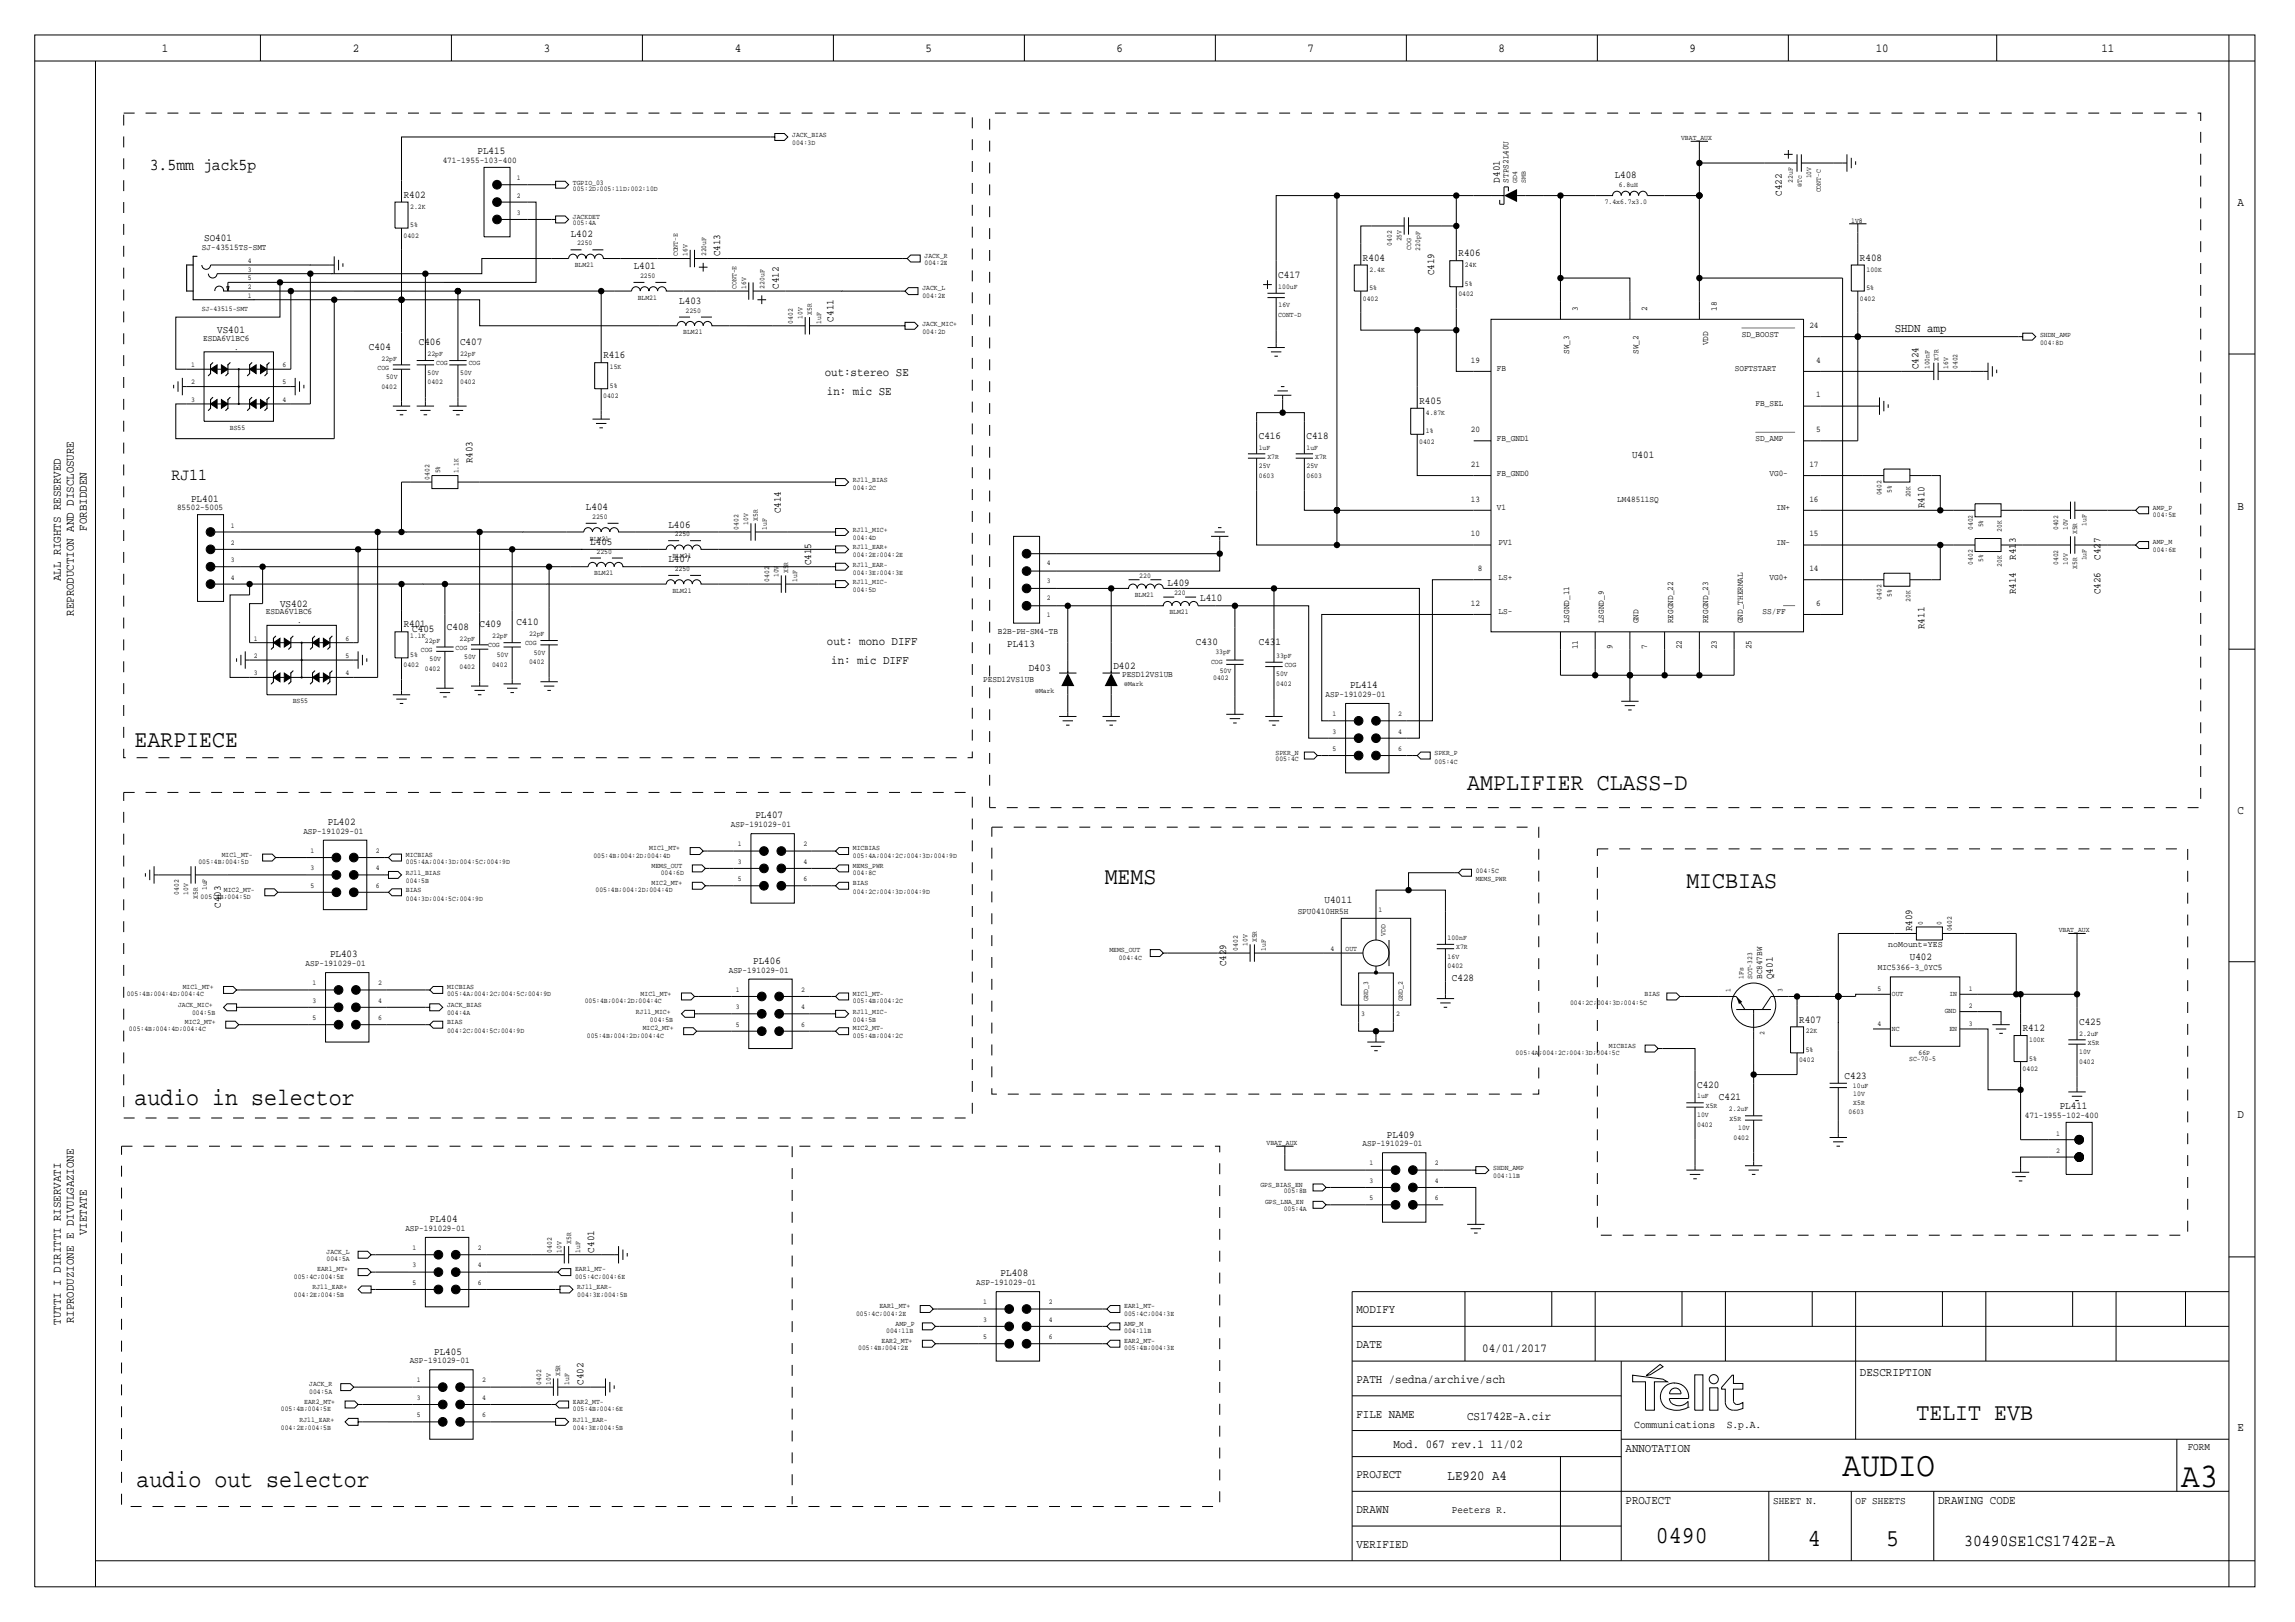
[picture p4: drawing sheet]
<svg xmlns="http://www.w3.org/2000/svg" width="420mm" height="297mm" viewBox="0 0 420 297" stroke-linecap="round" stroke-linejoin="round" font-family="sans-serif">
<defs><g id="words">
<g font-size="6.3">
<text x="337.1" y="270">AUDIO</text>
<text x="399" y="272">A3</text>
</g>
<g font-size="4.4">
<text x="24.6" y="136.6">EARPIECE</text>
<text x="268.4" y="144.6">AMPLIFIER CLASS-D</text>
<text x="202.1" y="161.6">MEMS</text>
<text x="308.5" y="162.4">MICBIAS</text>
<text x="24.6" y="202.1">audio in selector</text>
<text x="350.6" y="259.7">TELIT EVB</text>
<text x="25" y="272">audio out selector</text>
<text x="302.9" y="282.3">0490</text>
<text x="330.7" y="282.7">4</text>
<text x="345" y="282.7">5</text>
</g>
<g font-size="3">
<text x="27.4" y="31">3.5mm jack5p</text>
<text x="31.4" y="87.8">RJ11</text>
<text x="359.3" y="282.7">30490SE1CS1742E-A</text>
</g>
<text font-size="2.5" x="264.8" y="270.8">LE920 A4</text>
<g font-size="2.2">
<text x="29.6" y="9.6">1</text>
<text x="64.5" y="9.6">2</text>
<text x="99.5" y="9.6">3</text>
<text x="134.4" y="9.6">4</text>
<text x="169.3" y="9.6">5</text>
<text x="204.3" y="9.6">6</text>
<text x="239.2" y="9.6">7</text>
<text x="274.1" y="9.6">8</text>
<text x="309.1" y="9.6">9</text>
<text x="343.1" y="9.6">10</text>
<text x="384.4" y="9.6">11</text>
<text x="409.3" y="37.8">A</text>
<text x="346.6" y="60.8">SHDN amp</text>
<text x="150.9" y="68.7">out:stereo SE</text>
<text x="151.3" y="72.3">in: mic SE</text>
<text x="409.3" y="93.3">B</text>
<text x="15.9" y="97.1" transform="rotate(-90 15.9 97.1)">FORBIDDEN</text>
<text x="11.1" y="106.3" transform="rotate(-90 11.1 106.3)">ALL RIGHTS RESERVED</text>
<text x="13.5" y="112.7" transform="rotate(-90 13.5 112.7)">REPRODUCTION AND DISCLOSURE</text>
<text x="151.3" y="118">out: mono DIFF</text>
<text x="152.1" y="121.5">in: mic DIFF</text>
<text x="409.3" y="148.9">C</text>
<text x="409.3" y="204.5">D</text>
<text x="15.9" y="225.9" transform="rotate(-90 15.9 225.9)">VIETATE</text>
<text x="11.1" y="242.3" transform="rotate(-90 11.1 242.3)">TUTTI I DIRITTI RISERVATI</text>
<text x="13.5" y="242.1" transform="rotate(-90 13.5 242.1)">RIPRODUZIONE E DIVULGAZIONE</text>
<text x="248.1" y="240.2">MODIFY</text>
<text x="248.1" y="246.6">DATE</text>
<text x="271.2" y="247.4">04/01/2017</text>
<text x="340.2" y="251.7">DESCRIPTION</text>
<text x="248.1" y="252.9">PATH /sedna/archive/sch</text>
<text x="248.1" y="259.3">FILE NAME</text>
<text x="268.4" y="259.7">CS1742E-A.cir</text>
<text x="409.3" y="261.7">E</text>
<text x="254.9" y="264.8">Mod. 067 rev.1 11/02</text>
<text x="297.4" y="265.6">ANNOTATION</text>
<text x="248.1" y="270.4">PROJECT</text>
<text x="297.4" y="275.2">PROJECT</text>
<text x="354.5" y="275.2">DRAWING CODE</text>
<text x="248.1" y="276.8">DRAWN</text>
<text x="248.1" y="283.1">VERIFIED</text>
</g>
<g font-size="2">
<text x="298.9" y="261.3">Communications</text>
<text x="315.9" y="261.3">S.p.A.</text>
</g>
<g font-size="1.9">
<text x="87.4" y="28.2">PL415</text>
<text x="274.3" y="33.4" transform="rotate(-90 274.3 33.4)">D401</text>
<text x="295.4" y="32.6">L408</text>
<text x="325.9" y="35.8" transform="rotate(-90 325.9 35.8)">C422</text>
<text x="73.8" y="36.2">R402</text>
<text x="37.3" y="44.1">SO401</text>
<text x="104.4" y="43.3">L402</text>
<text x="131.7" y="46.9" transform="rotate(-90 131.7 46.9)">C413</text>
<text x="249.3" y="47.7">R404</text>
<text x="266.8" y="46.9">R406</text>
<text x="340.2" y="47.7">R408</text>
<text x="115.9" y="49.3">L401</text>
<text x="142.4" y="52.8" transform="rotate(-90 142.4 52.8)">C412</text>
<text x="233.8" y="50.9">C417</text>
<text x="262.3" y="50.4" transform="rotate(-90 262.3 50.4)">C419</text>
<text x="124.3" y="55.6">L403</text>
<text x="152.4" y="58.8" transform="rotate(-90 152.4 58.8)">C411</text>
<text x="39.7" y="60.9">VS401</text>
<text x="67.5" y="64">C404</text>
<text x="76.6" y="63.2">C406</text>
<text x="84.2" y="63.2">C407</text>
<text x="110.4" y="65.5">R416</text>
<text x="351" y="67.5" transform="rotate(-90 351 67.5)">C424</text>
<text x="259.6" y="73.9">R405</text>
<text x="230.3" y="80.2">C416</text>
<text x="239" y="80.2">C418</text>
<text x="298.5" y="83.8">U401</text>
<text x="86.5" y="84.7" transform="rotate(-90 86.5 84.7)">R403</text>
<text x="35" y="91.8">PL401</text>
<text x="107.2" y="93.3">L404</text>
<text x="142.8" y="93.9" transform="rotate(-90 142.8 93.9)">C414</text>
<text x="352.1" y="93" transform="rotate(-90 352.1 93)">R410</text>
<text x="108" y="99.7">L405</text>
<text x="122.3" y="96.5">L406</text>
<text x="122.3" y="102.9">L407</text>
<text x="148.4" y="103.4" transform="rotate(-90 148.4 103.4)">C415</text>
<text x="213.6" y="107.2">L409</text>
<text x="368.7" y="102.4" transform="rotate(-90 368.7 102.4)">R413</text>
<text x="384.2" y="102.4" transform="rotate(-90 384.2 102.4)">C427</text>
<text x="51.2" y="111">VS402</text>
<text x="219.5" y="110">L410</text>
<text x="368.7" y="108.7" transform="rotate(-90 368.7 108.7)">R414</text>
<text x="384.2" y="108.7" transform="rotate(-90 384.2 108.7)">C426</text>
<text x="73.8" y="114.8">R401</text>
<text x="75.4" y="115.6">C405</text>
<text x="81.8" y="115.2">C408</text>
<text x="87.7" y="114.8">C409</text>
<text x="94.5" y="114.4">C410</text>
<text x="184.2" y="118.3">PL413</text>
<text x="218.7" y="118">C430</text>
<text x="230.3" y="118">C431</text>
<text x="352.1" y="115.1" transform="rotate(-90 352.1 115.1)">R411</text>
<text x="188.2" y="122.7">D403</text>
<text x="203.7" y="122.3">D402</text>
<text x="247" y="125.9">PL414</text>
<text x="138.2" y="149.7">PL407</text>
<text x="60" y="150.9">PL402</text>
<text x="40.4" y="166" transform="rotate(-90 40.4 166)">C403</text>
<text x="242.3" y="165.2">U4011</text>
<text x="349.8" y="170.4" transform="rotate(-90 349.8 170.4)">R409</text>
<text x="60.4" y="175.1">PL403</text>
<text x="137.8" y="176.3">PL406</text>
<text x="224.3" y="176.7" transform="rotate(-90 224.3 176.7)">C429</text>
<text x="265.6" y="179.5">C428</text>
<text x="324.3" y="179.1" transform="rotate(-90 324.3 179.1)">Q401</text>
<text x="349.4" y="175.5">U402</text>
<text x="329.1" y="187">R407</text>
<text x="370" y="188.6">R412</text>
<text x="380.3" y="187.4">C425</text>
<text x="337.4" y="197.4">C423</text>
<text x="310.5" y="198.9">C420</text>
<text x="314.4" y="201.2">C421</text>
<text x="376.8" y="202.9">PL411</text>
<text x="253.7" y="208.1">PL409</text>
<text x="78.6" y="223.6">PL404</text>
<text x="108.7" y="229.1" transform="rotate(-90 108.7 229.1)">C401</text>
<text x="183" y="233.5">PL408</text>
<text x="79.4" y="247.8">PL405</text>
<text x="106.7" y="253.3" transform="rotate(-90 106.7 253.3)">C402</text>
<text x="400.2" y="265.2">FORM</text>
<text x="324.3" y="275.2">SHEET N.</text>
<text x="339.4" y="275.2">OF SHEETS</text>
<text x="265.6" y="276.8">Peeters R.</text>
</g>
<g font-size="1.6">
<text x="81" y="29.8">471-1955-103-400</text>
<text x="275.9" y="33.4" transform="rotate(-90 275.9 33.4)">STPS2L40U</text>
<text x="36.9" y="45.7">SJ-43515TS-SMT</text>
<text x="288.6" y="56.8" transform="rotate(-90 288.6 56.8)">3</text>
<text x="301.3" y="56.8" transform="rotate(-90 301.3 56.8)">2</text>
<text x="314" y="56.8" transform="rotate(-90 314 56.8)">18</text>
<text x="331" y="60">24</text>
<text x="37.1" y="62.4">ESDA6V1BC6</text>
<text x="42.9" y="64">.</text>
<text x="287" y="64.8" transform="rotate(-90 287 64.8)">SW_3</text>
<text x="299.7" y="64.8" transform="rotate(-90 299.7 64.8)">SW_2</text>
<text x="312.4" y="63.2" transform="rotate(-90 312.4 63.2)">VDD</text>
<text x="318.6" y="61.6">SD_BOOST</text>
<text x="269" y="66.3">19</text>
<text x="273.8" y="67.9">FB</text>
<text x="317.3" y="67.9">SOFTSTART</text>
<text x="332.2" y="66.3">4</text>
<text x="321.1" y="74.3">FB_SEL</text>
<text x="332.2" y="72.7">1</text>
<text x="269" y="79">20</text>
<text x="273.8" y="80.6">FB_GND1</text>
<text x="321.1" y="80.6">SD_AMP</text>
<text x="332.2" y="79">5</text>
<text x="269" y="85.4">21</text>
<text x="273.8" y="87">FB_GND0</text>
<text x="323.7" y="87">VG0-</text>
<text x="331" y="85.4">17</text>
<text x="32.4" y="93.3">85502-5005</text>
<text x="269" y="91.8">13</text>
<text x="273.8" y="93.3">V1</text>
<text x="295.8" y="91.8">LM48511SQ</text>
<text x="324.9" y="93.3">IN+</text>
<text x="331" y="91.8">16</text>
<text x="269" y="98.1">10</text>
<text x="274.1" y="99.7">PV1</text>
<text x="324.9" y="99.7">IN-</text>
<text x="331" y="98.1">15</text>
<text x="270.3" y="104.5">8</text>
<text x="274.1" y="106">LS+</text>
<text x="323.7" y="106">VG0+</text>
<text x="331" y="104.5">14</text>
<text x="48.7" y="112.4">ESDA6V1BC6</text>
<text x="54.4" y="114">.</text>
<text x="269" y="110.8">12</text>
<text x="274.1" y="112.4">LS-</text>
<text x="287" y="114" transform="rotate(-90 287 114)">LSGND_11</text>
<text x="293.4" y="114" transform="rotate(-90 293.4 114)">LSGND_9</text>
<text x="299.7" y="114" transform="rotate(-90 299.7 114)">GND</text>
<text x="306.1" y="114" transform="rotate(-90 306.1 114)">REGGND_22</text>
<text x="312.4" y="114" transform="rotate(-90 312.4 114)">REGGND_23</text>
<text x="318.8" y="114" transform="rotate(-90 318.8 114)">GND_THERMAL</text>
<text x="322.4" y="112.4">SS/FF</text>
<text x="332.2" y="110.8">6</text>
<text x="182.5" y="116">B2B-PH-SM4-TB</text>
<text x="288.6" y="118.7" transform="rotate(-90 288.6 118.7)">11</text>
<text x="295" y="118.7" transform="rotate(-90 295 118.7)">9</text>
<text x="301.3" y="118.7" transform="rotate(-90 301.3 118.7)">7</text>
<text x="307.7" y="118.7" transform="rotate(-90 307.7 118.7)">22</text>
<text x="314" y="118.7" transform="rotate(-90 314 118.7)">23</text>
<text x="320.4" y="118.7" transform="rotate(-90 320.4 118.7)">25</text>
<text x="179.8" y="124.7">PESD12VS1UB</text>
<text x="205.2" y="123.9">PESD12VS1UB</text>
<text x="242.5" y="127.5">ASP-191029-01</text>
<text x="55.5" y="152.5">ASP-191029-01</text>
<text x="133.7" y="151.3">ASP-191029-01</text>
<text x="237.4" y="167.2">SPU0410HR5H</text>
<text x="345.4" y="173.1">noMount=YES</text>
<text x="55.9" y="176.7">ASP-191029-01</text>
<text x="133.3" y="177.9">ASP-191029-01</text>
<text x="322.4" y="179.1" transform="rotate(-90 322.4 179.1)">BC847BW</text>
<text x="343.5" y="177.3">MIC5366-3_0YC5</text>
<text x="249.2" y="209.7">ASP-191029-01</text>
<text x="370.4" y="204.5">471-1955-102-400</text>
<text x="74.1" y="225.1">ASP-191029-01</text>
<text x="178.6" y="235.1">ASP-191029-01</text>
<text x="74.9" y="249.4">ASP-191029-01</text>
</g>
<g font-size="1.3">
<text x="144.9" y="25.1">JACK_BIAS</text>
<text x="144.9" y="26.5">004:3D</text>
<text x="307.5" y="25.6">VBAT_AUX</text>
<text x="94.5" y="33">1</text>
<text x="104.8" y="33.8">TGPIO_03</text>
<text x="104.8" y="34.8">005:2D;005:11D;002:10D</text>
<text x="277.5" y="33.4" transform="rotate(-90 277.5 33.4)">GD4</text>
<text x="279.1" y="33.4" transform="rotate(-90 279.1 33.4)">SMB</text>
<text x="296.1" y="34.2">6.8uH</text>
<text x="327.9" y="33.5" transform="rotate(-90 327.9 33.5)">22uF</text>
<text x="329.6" y="34.2" transform="rotate(-90 329.6 34.2)">@Tc</text>
<text x="331.3" y="32.6" transform="rotate(-90 331.3 32.6)">10V</text>
<text x="333.1" y="35.2" transform="rotate(-90 333.1 35.2)">CONT-C</text>
<text x="75" y="41.6">5%</text>
<text x="75" y="38.2">2.2K</text>
<text x="94.5" y="36.2">2</text>
<text x="94.5" y="39.4">3</text>
<text x="104.8" y="40.1">JACKDET</text>
<text x="104.8" y="41.2">005:4A</text>
<text x="293.5" y="37.4">7.4x6.7x3.0</text>
<text x="338.6" y="40.7">1V8</text>
<text x="73.8" y="43.5">0402</text>
<text x="105.6" y="44.9">2250</text>
<text x="124" y="46.9" transform="rotate(-90 124 46.9)">CONT-E</text>
<text x="125.8" y="46.9" transform="rotate(-90 125.8 46.9)">16V</text>
<text x="129.2" y="46.9" transform="rotate(-90 129.2 46.9)">220uF</text>
<text x="169.1" y="47.2">JACK_R</text>
<text x="254.6" y="45" transform="rotate(-90 254.6 45)">0402</text>
<text x="256.4" y="44.1" transform="rotate(-90 256.4 44.1)">25V</text>
<text x="258.1" y="45.7" transform="rotate(-90 258.1 45.7)">COG</text>
<text x="259.8" y="45.8" transform="rotate(-90 259.8 45.8)">220pF</text>
<text x="45.3" y="52.8">2</text>
<text x="45.3" y="49.7">3</text>
<text x="45.3" y="48.1">4</text>
<text x="45.3" y="51.2">5</text>
<text x="105.1" y="48.9">BLM21</text>
<text x="117.1" y="50.9">2250</text>
<text x="134.7" y="52.8" transform="rotate(-90 134.7 52.8)">CONT-E</text>
<text x="136.5" y="52.8" transform="rotate(-90 136.5 52.8)">16V</text>
<text x="139.9" y="52.8" transform="rotate(-90 139.9 52.8)">220uF</text>
<text x="168.7" y="53.1">JACK_L</text>
<text x="169.1" y="48.5">004:2E</text>
<text x="233.8" y="52.8">100uF</text>
<text x="250.5" y="53.1">5%</text>
<text x="250.5" y="49.7">2.4K</text>
<text x="268" y="52.3">5%</text>
<text x="268" y="48.9">24K</text>
<text x="341.4" y="53.1">5%</text>
<text x="341.4" y="49.7">100K</text>
<text x="36.9" y="56.8">SJ-43515-SMT</text>
<text x="45.3" y="54.4">1</text>
<text x="116.6" y="54.8">BLM21</text>
<text x="125.4" y="57.2">2250</text>
<text x="145" y="59.2" transform="rotate(-90 145 59.2)">0402</text>
<text x="146.8" y="58.3" transform="rotate(-90 146.8 58.3)">10V</text>
<text x="148.5" y="57.6" transform="rotate(-90 148.5 57.6)">X5R</text>
<text x="150.2" y="59.2" transform="rotate(-90 150.2 59.2)">1uF</text>
<text x="168.7" y="54.4">004:2E</text>
<text x="168.7" y="59.6">JACK_MIC+</text>
<text x="233.8" y="58">CONT-D</text>
<text x="233.9" y="56.2">16V</text>
<text x="249.3" y="55">0402</text>
<text x="266.8" y="54.2">0402</text>
<text x="340.2" y="55">0402</text>
<text x="69.8" y="66">22pF</text>
<text x="78.2" y="65.2">22pF</text>
<text x="84.2" y="65.2">22pF</text>
<text x="125" y="61.2">BLM21</text>
<text x="168.7" y="61">004:2D</text>
<text x="354.6" y="66" transform="rotate(-90 354.6 66)">X7R</text>
<text x="373.2" y="61.6">SHDN_AMP</text>
<text x="373.2" y="63">004:8D</text>
<text x="34.9" y="67.1">1</text>
<text x="34.9" y="70.3">2</text>
<text x="51.7" y="70.3">5</text>
<text x="51.7" y="67.1">6</text>
<text x="69.1" y="67.6">COG</text>
<text x="69.8" y="71.1">0402</text>
<text x="70.6" y="69.4">50V</text>
<text x="78.2" y="70.3">0402</text>
<text x="78.2" y="68.6">50V</text>
<text x="79.8" y="66.8">COG</text>
<text x="84.2" y="70.3">0402</text>
<text x="84.2" y="68.6">50V</text>
<text x="85.7" y="66.8">COG</text>
<text x="111.6" y="70.9">5%</text>
<text x="111.6" y="67.5">15K</text>
<text x="352.9" y="67.5" transform="rotate(-90 352.9 67.5)">100nF</text>
<text x="356.3" y="67.5" transform="rotate(-90 356.3 67.5)">16V</text>
<text x="358.1" y="67.5" transform="rotate(-90 358.1 67.5)">0402</text>
<text x="34.9" y="73.5">3</text>
<text x="51.7" y="73.5">4</text>
<text x="110.3" y="72.8">0402</text>
<text x="260.8" y="75.9">4.87K</text>
<text x="42" y="78.7">BS55</text>
<text x="230.3" y="82.2">1uF</text>
<text x="231.8" y="83.9">X7R</text>
<text x="239" y="82.2">1uF</text>
<text x="240.6" y="83.9">X7R</text>
<text x="259.6" y="81.2">0402</text>
<text x="260.8" y="79.3">1%</text>
<text x="78.6" y="87.8" transform="rotate(-90 78.6 87.8)">0402</text>
<text x="80.5" y="86.6" transform="rotate(-90 80.5 86.6)">5%</text>
<text x="83.9" y="86.6" transform="rotate(-90 83.9 86.6)">1.1K</text>
<text x="156" y="88.2">RJ11_BIAS</text>
<text x="156" y="89.6">004:2C</text>
<text x="230.3" y="87.4">0603</text>
<text x="230.3" y="85.6">25V</text>
<text x="239" y="87.4">0603</text>
<text x="239" y="85.6">25V</text>
<text x="108.3" y="94.9">2250</text>
<text x="138.6" y="95.3" transform="rotate(-90 138.6 95.3)">X5R</text>
<text x="344.2" y="90.6" transform="rotate(-90 344.2 90.6)">0402</text>
<text x="346.1" y="90.1" transform="rotate(-90 346.1 90.1)">5%</text>
<text x="349.5" y="91" transform="rotate(-90 349.5 91)">20K</text>
<text x="393.8" y="93.2">AMP_P</text>
<text x="393.8" y="94.5">004:5E</text>
<text x="42.2" y="99.7">2</text>
<text x="42.2" y="96.5">1</text>
<text x="107.9" y="98.9">BLM21</text>
<text x="109.1" y="101.3">2250</text>
<text x="123.4" y="98.1">2250</text>
<text x="135.1" y="96.9" transform="rotate(-90 135.1 96.9)">0402</text>
<text x="136.9" y="96.1" transform="rotate(-90 136.9 96.1)">10V</text>
<text x="140.3" y="96.9" transform="rotate(-90 140.3 96.9)">1uF</text>
<text x="156" y="97.3">RJ11_MIC+</text>
<text x="156" y="98.8">004:4D</text>
<text x="156" y="100.5">RJ11_EAR+</text>
<text x="156" y="101.9">004:2E;004:2E</text>
<text x="360.9" y="97" transform="rotate(-90 360.9 97)">0402</text>
<text x="362.8" y="96.5" transform="rotate(-90 362.8 96.5)">5%</text>
<text x="366.2" y="97.3" transform="rotate(-90 366.2 97.3)">20K</text>
<text x="376.5" y="97" transform="rotate(-90 376.5 97)">0402</text>
<text x="378.2" y="97" transform="rotate(-90 378.2 97)">10V</text>
<text x="380" y="97.7" transform="rotate(-90 380 97.7)">X5R</text>
<text x="381.6" y="96.1" transform="rotate(-90 381.6 96.1)">1uF</text>
<text x="393.8" y="99.6">AMP_M</text>
<text x="393.8" y="100.9">004:6E</text>
<text x="42.2" y="102.9">3</text>
<text x="42.2" y="106">4</text>
<text x="108.7" y="105.2">BLM21</text>
<text x="123" y="102.1">BLM21</text>
<text x="123.4" y="104.5">2250</text>
<text x="140.7" y="106.4" transform="rotate(-90 140.7 106.4)">0402</text>
<text x="142.4" y="105.6" transform="rotate(-90 142.4 105.6)">10V</text>
<text x="144.2" y="104.9" transform="rotate(-90 144.2 104.9)">X5R</text>
<text x="145.8" y="106.4" transform="rotate(-90 145.8 106.4)">1uF</text>
<text x="156" y="106.8">RJ11_MIC-</text>
<text x="156" y="103.7">RJ11_EAR-</text>
<text x="156" y="105.1">004:3E;004:3E</text>
<text x="191.5" y="106.6">3</text>
<text x="191.5" y="103.4">4</text>
<text x="208.4" y="105.6">220</text>
<text x="360.9" y="103.3" transform="rotate(-90 360.9 103.3)">0402</text>
<text x="362.8" y="102.8" transform="rotate(-90 362.8 102.8)">5%</text>
<text x="366.2" y="103.7" transform="rotate(-90 366.2 103.7)">20K</text>
<text x="376.5" y="103.4" transform="rotate(-90 376.5 103.4)">0402</text>
<text x="378.2" y="103.4" transform="rotate(-90 378.2 103.4)">10V</text>
<text x="380" y="104.1" transform="rotate(-90 380 104.1)">X5R</text>
<text x="381.6" y="102.5" transform="rotate(-90 381.6 102.5)">1uF</text>
<text x="123" y="108.4">BLM21</text>
<text x="156" y="108.3">004:5D</text>
<text x="191.5" y="109.7">2</text>
<text x="191.5" y="112.9">1</text>
<text x="207.6" y="109.2">BLM21</text>
<text x="213.9" y="112.4">BLM21</text>
<text x="214.8" y="108.8">220</text>
<text x="344.2" y="109.7" transform="rotate(-90 344.2 109.7)">0402</text>
<text x="346.1" y="109.2" transform="rotate(-90 346.1 109.2)">5%</text>
<text x="349.5" y="110" transform="rotate(-90 349.5 110)">20K</text>
<text x="46.4" y="117.2">1</text>
<text x="63.2" y="117.2">6</text>
<text x="75" y="116.8">1.1K</text>
<text x="77" y="119.2">COG</text>
<text x="77.7" y="117.6">22pF</text>
<text x="83.3" y="118.8">COG</text>
<text x="84.1" y="117.2">22pF</text>
<text x="89.3" y="118.4">COG</text>
<text x="90" y="116.8">22pF</text>
<text x="96.1" y="118">COG</text>
<text x="96.8" y="116.4">22pF</text>
<text x="97.6" y="119.8">50V</text>
<text x="222.3" y="119.5">33pF</text>
<text x="46.4" y="123.5">3</text>
<text x="46.4" y="120.3">2</text>
<text x="63.2" y="123.5">4</text>
<text x="63.2" y="120.3">5</text>
<text x="73.8" y="122.1">0402</text>
<text x="75" y="120.2">5%</text>
<text x="77.7" y="122.7">0402</text>
<text x="78.6" y="121">50V</text>
<text x="84.1" y="122.3">0402</text>
<text x="84.9" y="120.6">50V</text>
<text x="90" y="121.9">0402</text>
<text x="90.9" y="120.2">50V</text>
<text x="96.8" y="121.5">0402</text>
<text x="205.6" y="125.5">@Mark</text>
<text x="221.5" y="121.5">COG</text>
<text x="221.9" y="124.3">0402</text>
<text x="223.1" y="123.1">50V</text>
<text x="233.4" y="120.3">33pF</text>
<text x="233.4" y="125.5">0402</text>
<text x="233.4" y="123.7">50V</text>
<text x="235" y="122">COG</text>
<text x="53.6" y="128.7">BS55</text>
<text x="189.4" y="126.7">@Mark</text>
<text x="243.8" y="131">1</text>
<text x="255.7" y="131">2</text>
<text x="243.8" y="134.2">3</text>
<text x="243.8" y="137.4">5</text>
<text x="255.7" y="134.2">4</text>
<text x="255.7" y="137.4">6</text>
<text x="233.3" y="138.1">SPKR_N</text>
<text x="233.3" y="139.3">005:4C</text>
<text x="262.4" y="138.1">SPKR_P</text>
<text x="262.4" y="139.8">005:4C</text>
<text x="118.8" y="155.5">MIC1_MT+</text>
<text x="135" y="154.8">1</text>
<text x="147" y="154.8">2</text>
<text x="156" y="155.5">MICBIAS</text>
<text x="36.3" y="158">005:4B;004:5D</text>
<text x="40.6" y="156.7">MIC1_MT-</text>
<text x="56.8" y="159.2">3</text>
<text x="56.8" y="156">1</text>
<text x="68.8" y="156">2</text>
<text x="68.8" y="159.2">4</text>
<text x="74.2" y="160">RJ11_BIAS</text>
<text x="74.2" y="161.5">004:5B</text>
<text x="74.2" y="156.7">MICBIAS</text>
<text x="74.2" y="158">005:4A;004:3D;004:5C;004:9D</text>
<text x="108.5" y="156.9">005:4B;004:2D;004:4D</text>
<text x="119.2" y="161.9">MIC2_MT+</text>
<text x="119.2" y="158.7">MEMS_OUT</text>
<text x="120.9" y="160">004:6D</text>
<text x="135" y="158">3</text>
<text x="135" y="161.2">5</text>
<text x="147" y="158">4</text>
<text x="147" y="161.2">6</text>
<text x="156" y="156.9">005:4A;004:2C;004:3D;004:9D</text>
<text x="156" y="161.9">BIAS</text>
<text x="156" y="158.7">MEMS_PWR</text>
<text x="156" y="160">004:8C</text>
<text x="270" y="161.1">MEMS_PWR</text>
<text x="270" y="159.8">004:5C</text>
<text x="32.7" y="163.7" transform="rotate(-90 32.7 163.7)">0402</text>
<text x="34.4" y="163.7" transform="rotate(-90 34.4 163.7)">10V</text>
<text x="36.2" y="164.4" transform="rotate(-90 36.2 164.4)">X5R</text>
<text x="36.7" y="164.4">005:4B;004:5D</text>
<text x="37.8" y="162.8" transform="rotate(-90 37.8 162.8)">1uF</text>
<text x="41" y="163.1">MIC2_MT-</text>
<text x="56.8" y="162.4">5</text>
<text x="68.8" y="162.4">6</text>
<text x="74.2" y="163.1">BIAS</text>
<text x="74.2" y="164.8">004:3D;004:5C;004:9D</text>
<text x="108.9" y="163.2">005:4B;004:2D;004:4D</text>
<text x="156" y="163.6">004:2C;004:3D;004:9D</text>
<text x="252.1" y="166.8">1</text>
<text x="226.4" y="173.9" transform="rotate(-90 226.4 173.9)">0402</text>
<text x="228.2" y="173.1" transform="rotate(-90 228.2 173.1)">10V</text>
<text x="229.9" y="172.4" transform="rotate(-90 229.9 172.4)">X5R</text>
<text x="231.6" y="173.9" transform="rotate(-90 231.6 173.9)">1uF</text>
<text x="243.4" y="173.9">4</text>
<text x="246.1" y="173.9">OUT</text>
<text x="253.4" y="171.2" transform="rotate(-90 253.4 171.2)">VDD</text>
<text x="264.8" y="171.9">100nF</text>
<text x="266.4" y="173.6">X7R</text>
<text x="351.7" y="169.2" transform="rotate(-90 351.7 169.2)">0</text>
<text x="355.2" y="169.2" transform="rotate(-90 355.2 169.2)">0</text>
<text x="357" y="170.4" transform="rotate(-90 357 170.4)">0402</text>
<text x="376.6" y="170.5">VBAT_AUX</text>
<text x="202.9" y="174.2">MEMS_OUT</text>
<text x="204.6" y="175.5">004:4C</text>
<text x="264.8" y="177.1">0402</text>
<text x="264.8" y="175.3">16V</text>
<text x="318.9" y="179.1" transform="rotate(-90 318.9 179.1)">1Fs</text>
<text x="320.5" y="179.1" transform="rotate(-90 320.5 179.1)">SOT-323</text>
<text x="23.2" y="182.3">005:4B;004:4D;004:4C</text>
<text x="32.6" y="184.3">JACK_MIC+</text>
<text x="33.4" y="180.9">MIC1_MT+</text>
<text x="35.1" y="185.7">004:5B</text>
<text x="57.2" y="183.4">3</text>
<text x="57.2" y="180.2">1</text>
<text x="69.2" y="180.2">2</text>
<text x="69.2" y="183.4">4</text>
<text x="81.8" y="184.3">JACK_BIAS</text>
<text x="81.8" y="185.7">004:4A</text>
<text x="81.8" y="180.9">MICBIAS</text>
<text x="81.8" y="182.3">005:4A;004:2C;004:5C;004:9D</text>
<text x="107" y="183.5">005:4B;004:2D;004:4C</text>
<text x="116.3" y="185.4">RJ11_MIC+</text>
<text x="117.2" y="182.1">MIC1_MT+</text>
<text x="134.6" y="184.6">3</text>
<text x="134.6" y="181.4">1</text>
<text x="146.6" y="181.4">2</text>
<text x="146.6" y="184.6">4</text>
<text x="156" y="185.4">RJ11_MIC-</text>
<text x="156" y="182.1">MIC1_MT-</text>
<text x="156" y="183.5">005:4B;004:2C</text>
<text x="249" y="185.8">3</text>
<text x="250.2" y="183.1" transform="rotate(-90 250.2 183.1)">GND_3</text>
<text x="255.4" y="185.8">2</text>
<text x="256.6" y="183.1" transform="rotate(-90 256.6 183.1)">GND_2</text>
<text x="287.2" y="183.9">004:2C;004:3D;004:5C</text>
<text x="300.8" y="182.1">BIAS</text>
<text x="316.5" y="181.5" transform="rotate(-90 316.5 181.5)">1</text>
<text x="326.1" y="181.5" transform="rotate(-90 326.1 181.5)">3</text>
<text x="343.4" y="181.3">5</text>
<text x="346.1" y="182.2">OUT</text>
<text x="355.7" y="185.3">GND</text>
<text x="356.6" y="182.2">IN</text>
<text x="360.1" y="181.2">1</text>
<text x="360.1" y="184.4">2</text>
<text x="23.6" y="188.6">005:4B;004:4D;004:4C</text>
<text x="33.8" y="187.3">MIC2_MT+</text>
<text x="57.2" y="186.6">5</text>
<text x="69.2" y="186.6">6</text>
<text x="81.8" y="187.3">BIAS</text>
<text x="81.8" y="189">004:2C;004:5C;004:9D</text>
<text x="107.3" y="189.8">005:4B;004:2D;004:4C</text>
<text x="117.6" y="188.5">MIC2_MT+</text>
<text x="118.9" y="186.9">004:5B</text>
<text x="134.6" y="187.8">5</text>
<text x="146.6" y="187.8">6</text>
<text x="156" y="186.9">004:5B</text>
<text x="156" y="188.5">MIC2_MT-</text>
<text x="156" y="189.8">005:4B;004:2C</text>
<text x="294.3" y="191.7">MICBIAS</text>
<text x="322.7" y="189.4" transform="rotate(-90 322.7 189.4)">2</text>
<text x="330.3" y="189">22K</text>
<text x="343.4" y="187.7">4</text>
<text x="346.1" y="188.5">NC</text>
<text x="356.6" y="188.5">EN</text>
<text x="360.1" y="187.6">3</text>
<text x="371.2" y="190.6">100K</text>
<text x="380.3" y="189.4">2.2uF</text>
<text x="381.9" y="191.1">X5R</text>
<text x="277.2" y="193">005:4A;004:2C;004:3D;004:5C</text>
<text x="329.1" y="194.3">0402</text>
<text x="330.3" y="192.4">5%</text>
<text x="349.2" y="194.1">SC-70-5</text>
<text x="350.9" y="193">66P</text>
<text x="370" y="195.9">0402</text>
<text x="371.2" y="194">5%</text>
<text x="380.3" y="194.6">0402</text>
<text x="380.3" y="192.8">10V</text>
<text x="310.5" y="200.9">1uF</text>
<text x="312" y="202.6">X5R</text>
<text x="316.3" y="203.3">2.2uF</text>
<text x="338.2" y="203.7">0603</text>
<text x="338.9" y="198.9">10uF</text>
<text x="339" y="200.5">10V</text>
<text x="339" y="202.1">X5R</text>
<text x="231.7" y="209.4">VBAT_AUX</text>
<text x="310.5" y="206.1">0402</text>
<text x="310.5" y="204.3">10V</text>
<text x="316.4" y="205">X5R</text>
<text x="317.1" y="208.5">0402</text>
<text x="318" y="206.7">10V</text>
<text x="376.1" y="207.7">1</text>
<text x="250.5" y="213.2">1</text>
<text x="262.5" y="213.2">2</text>
<text x="273.1" y="214">SHDN_AMP</text>
<text x="273.1" y="215.5">004:11B</text>
<text x="376.1" y="210.9">2</text>
<text x="230.6" y="217.1">GPS_BIAS_EN</text>
<text x="231.4" y="220.2">GPS_LNA_EN</text>
<text x="234.8" y="221.4">005:4A</text>
<text x="234.8" y="218.3">005:8B</text>
<text x="250.5" y="216.4">3</text>
<text x="250.5" y="219.5">5</text>
<text x="262.5" y="216.4">4</text>
<text x="262.5" y="219.5">6</text>
<text x="104.5" y="227.5" transform="rotate(-90 104.5 227.5)">X5R</text>
<text x="53.8" y="233.9">005:4C;004:5E</text>
<text x="58" y="232.6">EAR1_MT+</text>
<text x="59.7" y="229.4">JACK_L</text>
<text x="59.7" y="230.7">004:5A</text>
<text x="75.4" y="231.8">3</text>
<text x="75.4" y="228.7">1</text>
<text x="87.4" y="228.7">2</text>
<text x="87.4" y="231.8">4</text>
<text x="101" y="229.1" transform="rotate(-90 101 229.1)">0402</text>
<text x="102.7" y="229.1" transform="rotate(-90 102.7 229.1)">10V</text>
<text x="105.2" y="232.6">EAR1_MT-</text>
<text x="105.2" y="233.9">005:4C;004:6E</text>
<text x="106.1" y="229.1" transform="rotate(-90 106.1 229.1)">1uF</text>
<text x="53.8" y="237.3">004:2E;004:5B</text>
<text x="57.2" y="235.9">RJ11_EAR+</text>
<text x="75.4" y="235">5</text>
<text x="87.4" y="235">6</text>
<text x="105.6" y="235.9">RJ11_EAR-</text>
<text x="105.6" y="237.3">004:3E;004:5B</text>
<text x="160.9" y="239.3">EAR1_MT+</text>
<text x="179.9" y="238.6">1</text>
<text x="191.8" y="238.6">2</text>
<text x="205.6" y="239.3">EAR1_MT-</text>
<text x="156.6" y="240.6">005:4C;004:2E</text>
<text x="161.3" y="245.7">EAR2_MT+</text>
<text x="162.1" y="243.8">004:11B</text>
<text x="163.8" y="242.5">AMP_P</text>
<text x="179.9" y="241.8">3</text>
<text x="179.9" y="244.9">5</text>
<text x="191.8" y="241.8">4</text>
<text x="191.8" y="244.9">6</text>
<text x="205.6" y="242.5">AMP_M</text>
<text x="205.6" y="243.8">004:11B</text>
<text x="205.6" y="240.6">005:4C;004:3E</text>
<text x="205.6" y="245.7">EAR2_MT-</text>
<text x="102.5" y="251.7" transform="rotate(-90 102.5 251.7)">X5R</text>
<text x="157" y="247">005:4B;004:2E</text>
<text x="205.6" y="247">005:4B;004:3E</text>
<text x="55.7" y="256.8">EAR2_MT+</text>
<text x="56.6" y="253.6">JACK_R</text>
<text x="56.6" y="254.9">004:5A</text>
<text x="76.2" y="256.1">3</text>
<text x="76.2" y="252.9">1</text>
<text x="88.2" y="252.9">2</text>
<text x="88.2" y="256.1">4</text>
<text x="99" y="253.3" transform="rotate(-90 99 253.3)">0402</text>
<text x="100.7" y="253.3" transform="rotate(-90 100.7 253.3)">10V</text>
<text x="104.1" y="253.3" transform="rotate(-90 104.1 253.3)">1uF</text>
<text x="104.8" y="256.8">EAR2_MT-</text>
<text x="51.4" y="258.1">005:4B;004:5E</text>
<text x="51.4" y="261.5">004:2E;004:5B</text>
<text x="54.8" y="260.1">RJ11_EAR+</text>
<text x="76.2" y="259.2">5</text>
<text x="88.2" y="259.2">6</text>
<text x="104.8" y="258.1">005:4B;004:6E</text>
<text x="104.8" y="260.1">RJ11_EAR-</text>
<text x="104.8" y="261.5">004:3E;004:5B</text>
</g>
</g></defs>
<g fill="none" stroke="#000" stroke-width=".18">
<path d="M6.4 6.4h406.1v283.9h-406.1zM6.4 11.2h406.1M17.5 11.2v279.1M47.6 6.4v4.8M82.6 6.4v4.8M117.5 6.4v4.8M152.4 6.4v4.8M187.4 6.4v4.8M222.3 6.4v4.8M257.3 6.4v4.8M292.2 6.4v4.8M327.1 6.4v4.8"/>
<path d="M365.2 6.4v4.8M407.7 6.4v283.9M22.6 20.7h2M22.6 21v2M22.6 25v2M22.6 29v2M22.6 33v2M22.6 37v2M26.6 20.7h2M30.6 20.7h2M34.6 20.7h2M38.6 20.7h2"/>
<path d="M42.6 20.7h2M46.6 20.7h2M50.6 20.7h2M54.6 20.7h2M58.6 20.7h2M62.6 20.7h2M66.6 20.7h2M70.6 20.7h2M72.3 37h2.3v4.7h-2.3zM74.6 20.7h2M78.6 20.7h2M82.6 20.7h2"/>
<path d="M86.6 20.7h2M88.5 30.6h4.8v12.7h-4.8zM90.6 20.7h2M91.7 37h6.4v14.7l-56.4-.1v.8M94.6 20.7h2M98.6 20.7h2M101.6 33.8v.6h1.8l.6-.6-.6-.6h-1.8v.6h-9.9M102.6 20.7h2M106.6 20.7h2M110.6 20.7h2M114.6 20.7h2M118.6 20.7h2"/>
<path d="M122.6 20.7h2M126.6 20.7h2M130.6 20.7h2M134.6 20.7h2M138.6 20.7h2M141.7 25.1v.6h1.8l.6-.6-.6-.7h-1.8v.7h-68.3v11.9M142.6 20.7h2M146.6 20.7h2M150.6 20.7h2M154.6 20.7h2M158.6 20.7h2M162.6 20.7h2"/>
<path d="M166.6 20.7h2M170.6 20.7h2M174.6 20.7h2M177.9 21.5v2M177.9 25.5v2M177.9 29.5v2M177.9 33.5v2M177.9 37.5v2M181 21.7v2M181 25.7v2M181 29.7v2M181 33.7v2"/>
<path d="M181 37.7v2M182 20.7h2M186 20.7h2M190 20.7h2M194 20.7h2M198 20.7h2M202 20.7h2M206 20.7h2M210 20.7h2M214 20.7h2M218 20.7h2M222 20.7h2"/>
<path d="M226 20.7h2M230 20.7h2M234 20.7h2M238 20.7h2M242 20.7h2M244.6 35.8h-11.2v17.8M244.6 35.8h21.8M244.6 35.8v63.9M246 20.7h2M250 20.7h2M254 20.7h2M256.9 39.7v3.2"/>
<path d="M257.7 39.7v3.2M258 20.7h2M262 20.7h2M266 20.7h2M270 20.7h2M274 20.7h2M275.1 35.8h-8.7v11.9M275.9 35v-.8h-.8v3.2h-.8v-.8M277.5 35.8h17.5a.79 .79 0 0 1 .8-.8 .79 .79 0 0 1 .8 .8 .79 .79 0 0 1 .8-.8 .79 .79 0 0 1 .7 .8 .79 .79 0 0 1 .8-.8 .79 .79 0 0 1 .8 .8 .79 .79 0 0 1 .8-.8 .79 .79 0 0 1 .8 .8h9.6M278 20.7h2M282 20.7h2M285.4 35.8v15.1"/>
<path d="M286 20.7h2M290 20.7h2M294 20.7h2M298 20.7h2M302 20.7h2M306 20.7h2M309.3 25.8h3.1M310 20.7h2M310.9 35.8v19.4M310.9 25.8v10M310.9 29.8h17.8M314 20.7h2"/>
<path d="M318 20.7h2M322 20.7h2M326 20.7h2M326.3 28.2h1.6M327.1 27.4v1.6M328.7 28.2v3.2M329.5 28.2v3.2M329.5 29.8h8.3M330 20.7h2M334 20.7h2M337.8 28.2v3.2M338 20.7h2"/>
<path d="M338.6 28.9v1.9M339.4 29.5v.6M342 20.7h2M346 20.7h2M350 20.7h2M354 20.7h2M358 20.7h2M362 20.7h2M366 20.7h2M370 20.7h2M374 20.7h2M378 20.7h2"/>
<path d="M382 20.7h2M386 20.7h2M390 20.7h2M394 20.7h2M398 20.7h2M402 20.7h.6v1.4M402.6 24.1v2M402.6 28.1v2M402.6 32.1v2M402.6 36.1v2M22.6 41v2M22.6 45v2"/>
<path d="M22.6 49v2M22.6 53v2M22.6 57v2M36.9 48.5a.79 .79 0 0 0 .8 .8 .79 .79 0 0 0 .8-.8h22.6M39.3 53.2a.8 .8 0 0 1 .8-.9 .8 .8 0 0 1 .8 .9h12.3M41.5 52.4h.4l-.2 .8zM46.5 54.8h41.2v4.8h36.2a.79 .79 0 0 1 .8-.8 .79 .79 0 0 1 .8 .8 .79 .79 0 0 1 .8-.8 .79 .79 0 0 1 .7 .8 .79 .79 0 0 1 .8-.8 .79 .79 0 0 1 .8 .8 .79 .79 0 0 1 .8-.8 .79 .79 0 0 1 .8 .8h17.1M51.2 51.6v6.4h-19v9.5h6.3M56.8 50.1v23.8h-8M61.1 46.9v3.2M61.1 54.8v25.4h-28.9v-6.3h6.3M61.9 47.5v1.9"/>
<path d="M62.7 48.2v.6M73.4 41.7v25M77.8 50.1v15.8M83.8 53.3l-30.6-.1v14.3h-4.4M83.8 53.3v12.7M101.6 40.1v.7h1.8l.6-.7-.6-.6h-1.8v.6h-9.9M104.4 45.7h2M108.4 45.7h2M110 53.2v13.1M115.9 51.7h2M119.9 51.7h2M124.2 58h2"/>
<path d="M126.2 47.3h-15.8a.79 .79 0 0 0-.8-.8 .79 .79 0 0 0-.8 .8 .79 .79 0 0 0-.8-.8 .79 .79 0 0 0-.8 .8 .79 .79 0 0 0-.8-.8 .79 .79 0 0 0-.8 .8 .79 .79 0 0 0-.8-.8 .79 .79 0 0 0-.8 .8h-15.9v2.8h-48.4a.79 .79 0 0 1-.8 .8 .79 .79 0 0 1-.8-.8M126.2 45.7v3.2M127 47.3h38.9l.7-.6h1.7v1.2h-1.7l-.7-.6M127 45.7v3.2M127.8 48.9h1.6M128.2 58h2M128.6 48.1v1.6M137 53.2h-15.1a.79 .79 0 0 0-.8-.8 .79 .79 0 0 0-.8 .8 .79 .79 0 0 0-.8-.8 .79 .79 0 0 0-.8 .8 .79 .79 0 0 0-.8-.8 .79 .79 0 0 0-.8 .8 .79 .79 0 0 0-.8-.8 .79 .79 0 0 0-.8 .8l-31.7 .1M137 51.7v3.1M137.8 53.2h27.7l.7-.6h1.7v1.3h-1.7l-.7-.7M137.8 51.7v3.1M138.6 54.8h1.5"/>
<path d="M139.3 54v1.6M147.3 58v3.2M148.1 59.6h17.4v-.6h1.8l.6 .6-.6 .6h-1.8v-.6M148.1 58v3.2M177.9 41.5v2M177.9 45.5v2M177.9 49.5v2M177.9 53.5v2M177.9 57.5v2M181 41.7v2M181 45.7v2M181 49.7v2"/>
<path d="M181 53.7v2M181 57.7v2M231.1 52.1h1.5M231.8 54.4h3.2M231.8 53.6h3.2M231.8 51.3v1.5M233.4 54.4v9.2M247.7 48.5h2.4v4.7h-2.4zM248.9 53.2v7.2h17.5v7.5h6.3M256.9 41.3h-8v7.2M257.6 41.3h8.8M265.2 47.7h2.4v4.7h-2.4z"/>
<path d="M266.4 52.5v7.9M272.7 58.4h57.2v57.2h-57.2zM285.4 58.4v-7.5h12.7l.1 7.5M310.9 50.9h26.2v61.5h-7.2M310.9 55.2v3.2M338.2 40.9h3.2M338.6 48.5h2.4v4.7h-2.4zM339.8 53.2v8.4h-9.9M339.8 40.9v7.6M402.6 40.1v2M402.6 44.1v2M402.6 48.1v2"/>
<path d="M402.6 52.1v2M402.6 56.1v2M22.6 61v2M22.6 65v2M22.6 69v2M22.6 73v2M22.6 77v2M31.8 70.4v.6M32.6 69.8v1.9M33.4 69.1v3.2M33.4 70.7h20.6M37.3 64.4h12.7v12.7h-12.7z"/>
<path d="M38.5 67.5l1.2-.8v1.6zM38.5 73.9l1.2-.8v1.6zM39.7 67.5h.8M39.7 73.9h.8M40.5 66.7l1.2 .8-1.2 .8zM40.5 73.1l1.2 .8-1.2 .8zM41.7 67.5h4M41.7 73.9h4M43.7 67.5v6.4M45.7 67.5l1.2-.8v1.6zM45.7 73.9l1.2-.8v1.6zM46.9 67.5h.7"/>
<path d="M46.9 73.9h.7M47.6 66.7l1.2 .8-1.2 .8zM47.6 73.1l1.2 .8-1.2 .8zM53.2 70.7h.1M54 69.1v3.2M54.8 69.8v1.9M55.6 70.4v.6M71.9 67.5h3.1M71.9 66.7h3.1M71.9 74.3h3.1M72.5 75.1h1.9M73.1 75.9h.7"/>
<path d="M73.4 67.5v6.8M73.4 73.5h.1M76.2 74.3h3.2M76.2 66.7h3.2M76.2 65.9h3.2M76.9 75.1h1.9M77.5 75.9h.6M77.8 66.7v7.6M82.2 74.3h3.2M82.2 66h3.2M82.2 66.7h3.2M82.8 75.1h1.9"/>
<path d="M83.4 75.9h.7M83.8 66.7v7.6M108.4 76.7h3.2M108.8 66.3h2.4v4.8h-2.4zM109 77.5h1.9M109.7 78.3h.6M110 71.1v5.6M177.9 61.5v2M177.9 65.5v2M177.9 69.5v2M177.9 73.5v2M177.9 77.5v2"/>
<path d="M181 61.7v2M181 65.7v2M181 69.7v2M181 73.7v2M181 77.7v2M231.8 63.6h3.2M232.5 64.4h1.9M233 72.3h3.2M233.1 65.2h.7M233.7 71.5h1.9M234.3 70.7h.6M234.6 72.3v3.2h4v7.5"/>
<path d="M234.6 75.5h-4.7v7.5M258 74.7h2.4v4.7h-2.4zM259.2 79.4v7.6h13.5M259.2 60.4v14.3M329.9 67.9h3.2M333.1 67.9h20.6M343.8 74.3h-13.9M343.8 72.7v3.2M344.6 73.3v1.9M345.4 74v.6M353.7 66.3v3.2M354.5 67.9h9.2"/>
<path d="M354.5 66.3v3.2M363.7 66.3v3.2M364.4 67v1.9M365.2 67.6v.6M370 61.6v.6h1.8l.6-.6-.6-.7h-1.8v.7h-30.2v19h-9.9M402.6 60.1v2M402.6 64.1v2M402.6 68.1v2M402.6 72.1v2M402.6 76.1v2M407.7 64.8h4.8M22.6 81v2"/>
<path d="M22.6 85v2M22.6 89v2M22.6 93v2M22.6 97v2M36.1 94.1h4.8v15.9h-4.8zM69.1 97.3v26.6h-8.8M79 88.2h-5.6v9.1M79 87h4.8v2.4h-4.8zM83.8 88.2h69v-.7h1.8l.6 .7-.6 .6h-1.8v-.6M87.7 97.3v20.7M107.1 95.7h2M111.1 95.7h2"/>
<path d="M122.2 98.9h2M126.2 98.9h2M137.4 97.3h-24.3a.79 .79 0 0 0-.8-.8 .79 .79 0 0 0-.7 .8 .79 .79 0 0 0-.8-.8 .79 .79 0 0 0-.8 .8 .79 .79 0 0 0-.8-.8 .79 .79 0 0 0-.8 .8 .79 .79 0 0 0-.8-.8 .79 .79 0 0 0-.8 .8h-67.5M137.4 95.7v3.2M138.2 97.3h14.6v-.6h1.8l.6 .6-.6 .6h-1.8v-.6M138.2 95.7v3.2M177.9 81.5v2M177.9 85.5v2M177.9 89.5v2M177.9 93.5v2M177.9 97.5v2M181 81.7v2"/>
<path d="M181 85.7v2M181 89.7v2M181 93.7v2M181 97.7v2M185.4 98.1h4.8v15.9h-4.8zM221.5 98.1h3.2M222.2 97.3h1.9M222.8 96.5h.6M223.1 98.1v6.4h-34.5M228.3 83.8h3.2M228.3 83h3.2M229.9 83.8v15.9h42.8"/>
<path d="M237 83.8h3.2M237 83h3.2M238.6 83.8v9.5h34.1M269.6 80.6h3.1M329.9 93.3h3.2M329.9 99.7h3.2M333.1 99.7h21.8v6.3h-5.5M344.6 87h-14.7M344.6 85.8h4.8v2.4h-4.8zM349.4 87h5.5v6.3h-21.8M354.9 93.3h6.4M354.9 99.7h6.4"/>
<path d="M361.3 92.1h4.7v2.4h-4.7zM361.3 98.5h4.7v2.4h-4.7zM366 93.3h12.7M366 99.7h12.7M378.7 98.1v3.2M378.7 91.8v3.1M379.5 98.1v3.2M379.5 99.7h11.1l.7-.6h1.7v1.2h-1.7l-.7-.6M379.5 91.8v3.1M379.5 93.3h11.1l.7-.6h1.7v1.3h-1.7l-.7-.7M402.6 80.1v2M402.6 84.1v2"/>
<path d="M402.6 88.1v2M402.6 92.1v2M402.6 96.1v2M22.6 101v2M22.6 105v2M22.6 109v2M22.6 113v2M22.6 117v2M39.3 106.8h42.1v11.5M44.1 119.8v1.9M44.9 119.1v3.2M45.7 106.8v2h-3.6v15.1h7.9"/>
<path d="M48 103.7v6.7h-2.3v7.2h4.3M48.8 114.4h12.7v12.7h-12.7zM50 117.6l1.2-.8v1.6zM51.2 117.6h.8M52 116.8l1.2 .8-1.2 .8zM53.2 117.6h4M55.2 117.6v6.3M57.2 117.6l1.2-.8v1.6zM58.4 117.6h.8M59.2 116.8l1.1 .8-1.1 .8zM65.5 119.1v3.2M65.5 100.5v17.1h-5.2"/>
<path d="M66.3 119.8v1.9M72.3 115.6h2.3v4.7h-2.3zM73.4 106.8v8.8M79.8 119.1h3.2M79.8 118.3h3.2M81.4 106.8h40.5a.79 .79 0 0 1 .8-.8 .79 .79 0 0 1 .8 .8 .79 .79 0 0 1 .8-.8 .79 .79 0 0 1 .8 .8 .79 .79 0 0 1 .8-.8 .79 .79 0 0 1 .7 .8 .79 .79 0 0 1 .8-.8 .79 .79 0 0 1 .8 .8h14.7M81.4 119.1v6.8M86.2 118.7h3.1M86.2 118h3.1M87.7 118.7v6.8M92.1 118.3h3.2M92.1 117.6h3.2"/>
<path d="M93.7 100.5v17.1M93.7 118.3v6.8M98.9 118h3.1M98.9 117.2h3.1M100.4 103.7v13.5M100.4 118v6.7M107.9 102.1h2M111.9 102.1h2M122.2 105.2h2M126.2 105.2h2M142.9 105.2v3.2M143.7 106.8h9.1v-.6h1.8l.6 .6-.6 .7h-1.8v-.7"/>
<path d="M143.7 105.2v3.2M152.8 100.5v.6h1.8l.6-.6-.6-.7h-1.8v.7h-24.6a.79 .79 0 0 0-.8-.8 .79 .79 0 0 0-.8 .8 .79 .79 0 0 0-.8-.8 .79 .79 0 0 0-.7 .8 .79 .79 0 0 0-.8-.8 .79 .79 0 0 0-.8 .8 .79 .79 0 0 0-.8-.8 .79 .79 0 0 0-.8 .8h-82.6M152.8 103.7v.6h1.8l.6-.6-.6-.7h-1.8v.7h-38.9a.79 .79 0 0 0-.8-.8 .79 .79 0 0 0-.8 .8 .79 .79 0 0 0-.7-.8 .79 .79 0 0 0-.8 .8 .79 .79 0 0 0-.8-.8 .79 .79 0 0 0-.8 .8 .79 .79 0 0 0-.8-.8 .79 .79 0 0 0-.8 .8h-68.3M177.9 101.5v2M177.9 105.5v2M177.9 109.5v2M177.9 113.5v2M177.9 117.5v2M181 101.7v2M181 105.7v2M181 109.7v2M181 113.7v2"/>
<path d="M181 117.7v2M188.6 107.6h14.7v15.5M188.6 110.8h6.7v12.3M188.6 101.3h34.5M195.3 110.8h17.5a.79 .79 0 0 1 .8-.8 .79 .79 0 0 1 .8 .8 .79 .79 0 0 1 .8-.8 .79 .79 0 0 1 .8 .8 .79 .79 0 0 1 .8-.8 .79 .79 0 0 1 .8 .8 .79 .79 0 0 1 .7-.8 .79 .79 0 0 1 .8 .8h20.3v24.2h8.3M203.3 107.6h3.1a.79 .79 0 0 1 .8-.8 .79 .79 0 0 1 .8 .8 .79 .79 0 0 1 .8-.8 .79 .79 0 0 1 .8 .8 .79 .79 0 0 1 .8-.8 .79 .79 0 0 1 .8 .8 .79 .79 0 0 1 .8-.8 .79 .79 0 0 1 .8 .8h46.8v27.4h-7.1M203.3 107.6h.1M206.4 106h2M210.4 106h2M212.8 109.2h2M216.8 109.2h2M225.9 110.8v9.9"/>
<path d="M233 107.6v13.5M272.7 112.4h-30.9v19.4h5.9M272.7 106h-10.7v25.8h-9.5M285.4 115.6v7.9h19.1v-4.8M291.8 115.6v7.9M298.1 115.6v3.1M298.1 118.7v9.6M304.5 115.6v3.1M310.9 115.6v7.9M317.2 115.6v7.9h-12.7M329.9 106h14.7M344.6 104.9h4.8v2.3h-4.8z"/>
<path d="M402.6 100.1v2M402.6 104.1v2M402.6 108.1v2M402.6 112.1v2M402.6 116.1v2M407.7 118.7h4.8M22.6 121v2M22.6 125v2M22.6 129v2M22.6 133v2M22.6 137v1.6h.4M25 138.6h2"/>
<path d="M29 138.6h2M33 138.6h2M37 138.6h2M41 138.6h2M43.3 120.4v.6M44.9 120.7h20.6M45 138.6h2M49 138.6h2M50 123.9l1.2-.8v1.6zM51.2 123.9h.8M52 123.1l1.2 .8-1.2 .8zM53 138.6h2"/>
<path d="M53.2 123.9h4M57 138.6h2M57.2 123.9l1.2-.8v1.6zM58.4 123.9h.8M59.2 123.1l1.1 .8-1.1 .8zM61 138.6h2M64.7 120.7h.1M65 138.6h2M67.1 120.4v.7M69 138.6h2M71.9 127.1h3.1M72.5 127.9h1.9"/>
<path d="M73 138.6h2M73.1 128.7h.7M73.4 120.3v6.8M77 138.6h2M79.8 125.9h3.2M80.4 126.7h1.9M81 138.6h2M81.1 127.5h.6M81.4 125.1h.1M85 138.6h2M86.2 125.5h3.1M86.8 126.3h1.9"/>
<path d="M87.4 127.1h.7M87.7 124.7h.1M89 138.6h2M92.1 125.1h3.2M92.7 125.9h1.9M93 138.6h2M93.4 126.7h.6M93.7 124.3h.1M97 138.6h2M98.9 124.7h3.1M99.5 125.5h1.9M100.1 126.3h.7"/>
<path d="M100.4 123.9h.1M101 138.6h2M105 138.6h2M109 138.6h2M113 138.6h2M117 138.6h2M121 138.6h2M125 138.6h2M129 138.6h2M133 138.6h2M137 138.6h2M141 138.6h2"/>
<path d="M145 138.6h2M149 138.6h2M153 138.6h2M157 138.6h2M161 138.6h2M165 138.6h2M169 138.6h2M173 138.6h2M177.9 137.5v1.1h-.9M177.9 121.5v2M177.9 125.5v2M177.9 129.5v2"/>
<path d="M177.9 133.5v2M181 121.7v2M181 125.7v2M181 129.7v2M181 133.7v2M181 137.7v2M193.7 123.1h3.2M193.7 131.1h3.2M194.4 131.8h1.9M195 132.6h.6M195.3 125.5v5.6M201.7 123.1h3.2"/>
<path d="M201.7 131.1h3.2M202.3 131.8h1.9M202.9 132.6h.7M203.3 125.5v5.6M224.3 120.7h3.2M224.3 121.5h3.2M224.3 130.7h3.2M224.9 131.4h1.9M225.6 132.2h.6M225.9 121.5v9.2M231.5 131.1h3.1M231.5 121.9h3.1"/>
<path d="M231.5 121.1h3.1M232.1 131.8h1.9M232.7 132.6h.7M233 121.9v9.2M241 138.2l-.7 .6h-1.7v-1.2h1.7l.7 .6h6.7M246.1 128.7h8v12.7h-8zM259.2 138.2l.7 .6h1.7v-1.2h-1.7l-.7 .6h-6.7M296.6 128.3h3.1M297.2 129.1h1.9M297.8 129.9h.7M402.6 120.1v2M402.6 124.1v2"/>
<path d="M402.6 128.1v2M402.6 132.1v2M402.6 136.1v2M22.6 148.5v2M22.6 152.5v2M22.6 156.5v2M24.6 144.9h-2v1.6M26.6 159.7v.7M26.6 144.9h2M27.4 159.1v1.9M28.2 158.4v3.2M30.6 144.9h2"/>
<path d="M34.6 144.9h2M34.9 158.4v3.2M35.7 158.4v3.2M38.6 144.9h2M42.6 144.9h2M46.6 144.9h2M50.4 156.9l-.6 .6h-1.8v-1.3h1.8l.6 .7h10.3M50.6 144.9h2M54.6 144.9h2M58.6 144.9h2M59.2 153.7h7.9v12.7h-7.9zM62.6 144.9h2"/>
<path d="M65.5 156.9h4.8M66.6 144.9h2M70.3 156.9h.8l.6-.7h1.7v1.3h-1.7l-.6-.6M70.3 156.9h.1M70.6 144.9h2M74.6 144.9h2M78.6 144.9h2M82.6 144.9h2M86.6 144.9h2M90.6 144.9h2M94.6 144.9h2M98.6 144.9h2"/>
<path d="M102.6 144.9h2M106.6 144.9h2M110.6 144.9h2M114.6 144.9h2M118.6 144.9h2M122.6 144.9h2M126.6 144.9h2M128.6 155.7l-.6 .6h-1.8v-1.3h1.8l.6 .7h10.3M129 158.8l-.6 .7h-1.8v-1.3h1.8l.6 .6h5.2M130.6 144.9h2M134.2 158.8h4.7M134.6 144.9h2"/>
<path d="M137.4 152.5h7.9v12.7h-7.9zM138.6 144.9h2M142.6 144.9h2M143.7 158.8h4.8M146.6 144.9h2M148.5 158.8h4.3l.7-.6h1.7v1.3h-1.7l-.7-.7M150.6 144.9h2M152.8 155.7l.7 .6h1.7v-1.3h-1.7l-.7 .7h-9.1M154.6 144.9h2M158.6 144.9h2M162.6 144.9h2M166.6 144.9h2"/>
<path d="M170.6 144.9h2M174.6 144.9h2M177.9 145.7v2M177.9 149.7v2M177.9 153.7v2M177.9 157.7v2M181 141.7v2M181 145.7v2h1.2M181.4 155.1v2M181.4 159.1v2M183.4 151.3h-2v1.8M184.2 147.7h2"/>
<path d="M185.4 151.3h2M188.2 147.7h2M189.4 151.3h2M192.2 147.7h2M193.4 151.3h2M196.2 147.7h2M197.4 151.3h2M200.2 147.7h2M201.4 151.3h2M204.2 147.7h2M205.4 151.3h2M208.2 147.7h2"/>
<path d="M209.4 151.3h2M212.2 147.7h2M213.4 151.3h2M216.2 147.7h2M217.4 151.3h2M220.2 147.7h2M221.4 151.3h2M224.2 147.7h2M225.4 151.3h2M228.2 147.7h2M229.4 151.3h2M232.2 147.7h2"/>
<path d="M233.4 151.3h2M236.2 147.7h2M237.4 151.3h2M240.2 147.7h2M241.4 151.3h2M244.2 147.7h2M245.4 151.3h2M248.2 147.7h2M249.4 151.3h2M252.2 147.7h2M253.4 151.3h2M256.2 147.7h2"/>
<path d="M257.4 151.3h2M260.2 147.7h2M261.4 151.3h2M264.2 147.7h2M265.4 151.3h2M266.8 159.6l.6-.6h1.8v1.3h-1.8l-.6-.7h-9.1v3.2M268.2 147.7h2M269.4 151.3h2M272.2 147.7h2M273.4 151.3h2M276.2 147.7h2M277.4 151.3h2"/>
<path d="M280.2 147.7h2M281.4 151.3l.1 2M281.5 155.3v2M281.5 159.3v2M284.2 147.7h2M288.2 147.7h2M292.2 147.7h2M292.2 158.6v2M294.2 155.3h-2v1.3M296.2 147.7h2M296.2 155.3h2M300.2 147.7h2"/>
<path d="M300.2 155.3h2M304.2 147.7h2M304.2 155.3h2M308.2 147.7h2M308.2 155.3h2M312.2 147.7h2M312.2 155.3h2M316.2 147.7h2M316.2 155.3h2M320.2 147.7h2M320.2 155.3h2M324.2 147.7h2"/>
<path d="M324.2 155.3h2M328.2 147.7h2M328.2 155.3h2M332.2 147.7h2M332.2 155.3h2M336.2 147.7h2M336.2 155.3h2M340.2 147.7h2M340.2 155.3h2M344.2 147.7h2M344.2 155.3h2M348.2 147.7h2"/>
<path d="M348.2 155.3h2M352.2 147.7h2M352.2 155.3h2M356.2 147.7h2M356.2 155.3h2M360.2 147.7h2M360.2 155.3h2M364.2 147.7h2M364.2 155.3h2M368.2 147.7h2M368.2 155.3h2M372.2 147.7h2"/>
<path d="M372.2 155.3h2M376.2 147.7h2M376.2 155.3h2M380.2 147.7h2M380.2 155.3h2M384.2 147.7h2M384.2 155.3h2M388.2 147.7h2M388.2 155.3h2M392.2 147.7h2M392.2 155.3h2M396.2 147.7h2"/>
<path d="M396.2 155.3h2M400.2 147.7h2M400.2 155.3v2M400.2 159.3v2M402.6 140.1v2M402.6 144.1v2M22.6 160.5v2M22.6 164.5v2M22.6 168.5v2M22.6 172.5v2M22.6 176.5v2M28.2 160h6.7"/>
<path d="M35.7 160h25M50.8 163.2l-.6 .6h-1.8v-1.2h1.8l.6 .6h9.9M59.5 177.9h8v12.7h-8zM65.5 163.2h5.6l.6-.6h1.7v1.2h-1.7l-.6-.6M65.5 160h4.8M70.3 160h.8v-.6h1.7l.6 .6-.6 .7h-1.7v-.7M70.3 160h.1M129 162l-.6 .7h-1.8v-1.3h1.8l.6 .6h9.9M137 179.1h7.9v12.7h-7.9zM152.8 162l.7 .7h1.7v-1.3h-1.7l-.7 .6h-9.1M177.9 161.7v2M177.9 165.7v2"/>
<path d="M177.9 169.7v2M177.9 173.7v2M177.9 177.7v2M181.4 163.1v2M181.4 167.1v2M181.4 171.1v2M181.4 175.1v2M181.4 179.1v2M212.8 174.3l-.6 .7h-1.8v-1.3h1.8l.6 .6h15.9M228.7 172.7v3.2M229.5 174.3h19.8M229.5 172.7v3.2"/>
<path d="M245.3 168h12.8v15.9h-12.8zM251.7 171.9v-9.1h12.7v9.9M251.7 176.7v1.3h-3.2v10.6h6.4v-10.6h-3.2M254.1 171.9v4.8M262.8 173.5h3.2M262.8 172.7h3.2M264.4 173.5v9.2M281.5 163.3v2M281.5 167.3v2M281.5 171.3v2M281.5 175.3v2M281.5 179.3v2"/>
<path d="M292.2 162.6v2M292.2 166.6v2M292.2 170.6v2M292.2 174.6v2M292.2 178.6v2M345.8 178.7h12.7v12.7h-12.7zM350.6 169.6h4.7v2.3h-4.7zM350.6 170.7h-14.3v27.4M355.3 170.7h13.5v11.2M378.3 170.7h3.2M379.9 170.7v11.2M400.2 163.3v2"/>
<path d="M400.2 167.3v2M400.2 171.3v2M400.2 175.3v2M400.2 179.3v2M407.7 175.9h4.8M22.6 180.5v2M22.6 184.5v2M22.6 188.5v2M22.6 192.5v2M22.6 196.5v2M43.3 184.3v.6h-1.8l-.6-.6 .6-.7h1.8v.7h17.8M43.3 181.1l-.7 .6h-1.7v-1.3h1.7l.7 .7h17.8"/>
<path d="M43.7 187.4l-.7 .7h-1.7v-1.3h1.7l.7 .6h17.4M78.6 184.3v.6h1.8l.6-.6-.6-.7h-1.8v.7h-12.7M78.6 181.1l.6 .6h1.8v-1.3h-1.8l-.6 .7h-12.7M78.6 187.4l.6 .7h1.8v-1.3h-1.8l-.6 .6h-12.7M127 185.4v.7h-1.7l-.6-.7 .6-.6h1.7v.6h11.6M127 182.3l-.6 .6h-1.7v-1.3h1.7l.6 .7h11.6M127.4 188.6l-.6 .7h-1.7v-1.3h1.7l.6 .6h11.2M143.3 185.4h9.5v-.6h1.8l.6 .6-.6 .7h-1.8v-.7M143.3 182.3h9.5l.7-.7h1.7v1.3h-1.7l-.7-.6M143.3 188.6h9.5l.7-.6h1.7v1.3h-1.7l-.7-.7M177.9 181.7v2M177.9 185.7v2"/>
<path d="M177.9 189.7v2M177.9 193.7v2M177.9 197.7v2M181.4 199.1v1h.9M181.4 183.1v2M181.4 187.1v2M181.4 191.1v2M181.4 195.1v2M250.1 190.6h3.2M250.7 191.4h1.9M251.4 192.2h.6M251.7 188.6v2"/>
<path d="M262.8 182.7h3.2M263.4 183.5h2M264.1 184.2h.6M281.5 199.3v.8h-1.2M281.5 183.3v2M281.5 187.3v2M281.5 191.3v2M281.5 195.3v2M292.2 182.6v2M292.2 186.6v2M292.2 190.6v2M292.2 194.6v2"/>
<path d="M292.2 198.6v2M303.3 191.8l-.6 .6h-1.8v-1.2h1.8l.6 .6h6.8v9.9M307.3 182.3l-.7 .6h-1.7v-1.3h1.7l.7 .7h10.3l1.6 2.4M317.6 184.7h6.4M320.8 184.7v11.9h7.9v-4M320.8 196.6v7.5M322.4 184.7l1.6-2.4h4.7v5.5M327.5 187.8h2.4v4.8h-2.4zM334.7 198.9h3.1M334.7 198.1h3.1M336.3 198.9v9.2M342.6 188.2h3.2"/>
<path d="M345.8 181.9h-6.4v.4h-10.7M358.5 185h7.5v2.4M358.5 181.9h21.4v8.3M358.5 188.2h5.2v11.1h5.9v-5.1M364.4 187.4h3.2M365.1 188.2h1.9M365.7 189h.7M368.4 189.4h2.4v4.8h-2.4zM369.6 181.9v7.5M369.6 199.3v9.2h9.9M378.3 199.7h3.2M378.3 191h3.2"/>
<path d="M378.3 190.2h3.2M379.9 191v8.7M400.2 183.3v2M400.2 187.3v2M400.2 191.3v2M400.2 195.3v2M400.2 199.3v2M22.2 213.2v2M22.2 217.2v2M22.6 200.5v2M22.6 204.5h2M24.2 209.7h-2v1.5"/>
<path d="M26.2 209.7h2M26.6 204.5h2M30.2 209.7h2M30.6 204.5h2M34.2 209.7h2M34.6 204.5h2M38.2 209.7h2M38.6 204.5h2M42.2 209.7h2M42.6 204.5h2M46.2 209.7h2M46.6 204.5h2"/>
<path d="M50.2 209.7h2M50.6 204.5h2M54.2 209.7h2M54.6 204.5h2M58.2 209.7h2M58.6 204.5h2M62.2 209.7h2M62.6 204.5h2M66.2 209.7h2M66.6 204.5h2M70.2 209.7h2M70.6 204.5h2"/>
<path d="M74.2 209.7h2M74.6 204.5h2M78.2 209.7h2M78.6 204.5h2M82.2 209.7h2M82.6 204.5h2M86.2 209.7h2M86.6 204.5h2M90.2 209.7h2M90.6 204.5h2M94.2 209.7h2M94.6 204.5h2"/>
<path d="M98.2 209.7h2M98.6 204.5h2M102.2 209.7h2M102.6 204.5h2M106.2 209.7h2M106.6 204.5h2M110.2 209.7h2M110.6 204.5h2M114.2 209.7h2M114.6 204.5h2M118.2 209.7h2M118.6 204.5h2"/>
<path d="M122.2 209.7h2M122.6 204.5h2M126.2 209.7h2M126.6 204.5h2M130.2 209.7h2M130.6 204.5h2M134.2 209.7h2M134.6 204.5h2M138.2 209.7h2M138.6 204.5h2M142.2 209.7h2M142.6 204.5h2"/>
<path d="M144.9 209.7v2M144.9 213.7v2M144.9 217.7v2M146.2 209.7h2M146.6 204.5h2M150.2 209.7h2M150.6 204.5h2M154.2 209.7h2M154.6 204.5h2M158.2 209.7h2M158.6 204.5h2M162.2 209.7h2"/>
<path d="M162.6 204.5h2M166.2 209.7h2M166.6 204.5h2M170.2 209.7h2M170.6 204.5h2M174.2 209.7h2M174.6 204.5h2M177.9 201.7v2M178.2 209.7h2M182.2 209.7h2M184.3 200.1h2M186.2 209.7h2"/>
<path d="M188.3 200.1h2M190.2 209.7h2M192.3 200.1h2M194.2 209.7h2M196.3 200.1h2M198.2 209.7h2M200.3 200.1h2M202.2 209.7h2M204.3 200.1h2M206.2 209.7h2M208.3 200.1h2M210.2 209.7h2"/>
<path d="M212.3 200.1h2M214.2 209.7h2M216.3 200.1h2M218.2 209.7h2M220.3 200.1h2M222.2 209.7h.9v1.1M223.1 212.8v2M223.1 216.8v2M224.3 200.1h2M228.3 200.1h2M232.3 200.1h2M233.4 209.7h3.2"/>
<path d="M235 209.7v4.3h19.5M236.3 200.1h2M240.3 200.1h2M242.6 217.2l-.7-.6h-1.7v1.2h1.7l.7-.6h11.9M244.3 200.1h2M248.3 200.1h2M252.3 200.1h2M252.9 210.9h7.9v12.7h-7.9zM256.3 200.1h2M259.2 217.2h10.8v6.8M260.3 200.1h2M264.3 200.1h2"/>
<path d="M268.3 200.1h2M270 214v.7h1.7l.6-.7-.6-.6h-1.7v.6h-10.8M272.3 200.1h2M276.3 200.1h2M292.2 202.6v2M292.2 206.6v2M292.2 210.6v2M292.2 214.6v2M292.2 218.6v2M308.5 214h3.1M308.5 202.5h3.1M308.5 201.7h3.1"/>
<path d="M309.1 214.8h1.9M309.7 215.6h.7M310.1 202.5v11.5M319.2 213.2h3.2M319.2 204.9h3.2M319.2 204.1h3.2M319.8 214h1.9M320.5 214.8h.6M320.8 204.9v8.3M334.7 208.1h3.1M335.3 208.9h1.9M335.9 209.7h.7"/>
<path d="M368 214.4h3.2M368.7 215.2h1.9M369.3 216h.6M377.9 205.3h4.8v9.5h-4.8zM379 200.5h1.9M379.5 211.6h-9.9v2.8M379.6 201.3h.6M400.2 203.3v2M400.2 207.3v2M400.2 211.3v2M400.2 215.3v2M400.2 219.3v2"/>
<path d="M22.2 221.2v2M22.2 225.2v2M22.2 229.2v2M22.2 233.2v2M22.2 237.2v2M67.9 229.5l-.6 .6h-1.8v-1.2h1.8l.6 .6h11.5M67.9 232.7l-.6 .6h-1.8v-1.2h1.8l.6 .6h11.5M67.9 235.9v.6h-1.8l-.6-.6 .6-.7h1.8v.7h11.5M77.8 226.3h8v12.7h-8zM102 232.7l.7 .6h1.7v-1.2h-1.7l-.7 .6h-17.8M102.4 235.9v.6h1.8l.6-.6-.6-.7h-1.8v.7h-18.2M103.2 229.5h-19"/>
<path d="M103.2 227.9v3.2M104 229.5h9.1M104 227.9v3.2M113.1 227.9v3.2M113.9 228.6v1.9M114.7 229.2v.6M144.9 221.7v2M144.9 225.7v2M144.9 229.7v2M144.9 233.7v2M144.9 237.7v2M170.7 239.4l-.6 .7h-1.8v-1.3h1.8l.6 .6h13.1"/>
<path d="M182.2 236.3h8v12.7h-8zM202.5 239.4l.6 .7h1.8v-1.3h-1.8l-.6 .6h-13.9M223.1 220.8v2M223.1 224.8v2M223.1 228.8v2M223.1 232.8v2M223.1 236.8v2M242.6 220.4l-.7-.7h-1.7v1.3h1.7l.7-.6h11.9M259.2 220.4h4.8M268 236.3v12.7M268.4 224h3.1M269 224.7h1.9"/>
<path d="M269.6 225.5h.7M283.9 236.3v6.3M291.8 236.3v12.7M292.2 222.6v2M292.8 225.9h2M296.8 225.9h2M300.8 225.9h2M304.8 225.9h2M307.7 236.3v6.3M308.8 225.9h2M312.8 225.9h2M315.6 236.3v12.7"/>
<path d="M316.8 225.9h2M320.8 225.9h2M324.8 225.9h2M328.8 225.9h2M331.5 236.3v6.3M332.8 225.9h2M336.8 225.9h2M339.4 236.3v27M340.8 225.9h2M344.8 225.9h2M348.8 225.9h2M352.8 225.9h2"/>
<path d="M355.3 236.3v6.3M356.8 225.9h2M360.8 225.9h2M363.3 236.3v12.7M364.8 225.9h2M368.8 225.9h2M372.8 225.9h2M376.8 225.9h2M379.1 236.3v6.3M380.8 225.9h2M384.8 225.9h2M387.1 236.3v12.7"/>
<path d="M388.8 225.9h2M392.8 225.9h2M396.8 225.9h2M399.8 236.3v6.3M400.2 223.3v2M407.7 236.3h-160.4v49.2M407.7 229.9h4.8M22.2 241.2v2M22.2 245.2v2M22.2 249.2v2M22.2 253.2v2M22.2 257.2v2"/>
<path d="M64.7 253.7l-.6 .7h-1.8v-1.3h1.8l.6 .6h15.5M65.5 256.9l-.6 .6h-1.8v-1.2h1.8l.6 .6h14.7M78.6 250.6h7.9v12.7h-7.9zM101.2 253.7h-16.2M101.2 252.1v3.2M101.6 256.9l.7 .6h1.7v-1.2h-1.7l-.7 .6h-16.6M102 253.7h8.8M102 252.1v3.2M110.8 252.1v3.2M111.6 252.8v1.9M112.3 253.4v.6M144.9 241.7v2"/>
<path d="M144.9 245.7v2M144.9 249.7v2M144.9 253.7v2M144.9 257.7v2M171.1 242.6l-.6 .6h-1.8v-1.2h1.8l.6 .6h12.7M171.1 245.8l-.6 .6h-1.8v-1.2h1.8l.6 .6h12.7M202.5 242.6l.6 .6h1.8v-1.2h-1.8l-.6 .6h-13.9M202.5 245.8l.6 .6h1.8v-1.2h-1.8l-.6 .6h-13.9M223.1 240.8v2M223.1 244.8v2M223.1 248.8v2M223.1 252.8v2"/>
<path d="M223.1 256.8v2M247.3 242.6h160.4M247.3 249h160.4M247.3 255.3h49.3M296.6 249v36.5M298.6 251.5l5.6 .8 .8 .5h-2.4v5.1h-1.6v-5.1h-2.4zM301.1 251.6l2.6-2 .5 .4-2.3 1.5zM305.6 254.3a1.05 1.05 0 0 1 1.2-.4 1.05 1.05 0 0 1 .7 1.1h-2.1zM306.3 253a2.53 2.53 0 0 0-2.6 2.7 2.53 2.53 0 0 0 3 2.3l.9-.1 1.2-.5v-1.1a2.02 2.02 0 0 1-3.4-.2v-.3h3.5a2.51 2.51 0 0 0-2.7-2.8M310 251.5h1.5v6.4h-1.5zM312.7 253.9h1.6v4h-1.6zM316.9 251.5h.2v1.6h1.7v1h-1.7v2.2a.77 .77 0 0 0 1 .6l.7-.4v1.1l-1 .3a1.7 1.7 0 0 1-2.2-1.4v-2.4h-.7v-.3z"/>
<path d="M22.2 261.2v2M22.2 265.2v2M22.2 269.2v2M22.2 273.2v2M23.9 275.6h2M27.9 275.6h2M31.9 275.6h2M35.9 275.6h2M39.9 275.6h2M43.9 275.6h2M47.9 275.6h2M51.9 275.6h2"/>
<path d="M55.9 275.6h2M59.9 275.6h2M63.9 275.6h2M65.5 260.1v.6h-1.7l-.7-.6 .7-.7h1.7v.7h14.7M67.9 275.6h2M71.9 275.6h2M75.9 275.6h2M79.9 275.6h2M83.9 275.6h2M87.9 275.6h2M91.9 275.6h2M95.9 275.6h2"/>
<path d="M99.9 275.6h2M101.6 260.1v.6h1.8l.6-.6-.6-.7h-1.8v.7h-16.6M103.9 275.6h2M107.9 275.6h2M111.9 275.6h2M115.9 275.6h2M119.9 275.6h2M123.9 275.6h2M127.9 275.6h2M131.9 275.6h2M135.9 275.6h2M139.9 275.6h2"/>
<path d="M143.9 275.6h2M144.9 261.7v2M144.9 265.7v2M144.9 269.7v2M144.9 273.7v1.5M147.9 275.6h2M151.9 275.6h2M155.9 275.6h2M159.9 275.6h2M163.9 275.6h2M167.9 275.6h2M171.9 275.6h2"/>
<path d="M175.9 275.6h2M179.9 275.6h2M183.9 275.6h2M187.9 275.6h2M191.9 275.6h2M195.9 275.6h2M199.9 275.6h2M203.9 275.6h2M207.9 275.6h2M211.9 275.6h2M215.9 275.6h2M219.9 275.6h2"/>
<path d="M223.1 260.8v2M223.1 264.8v2M223.1 268.8v2M223.1 272.8v2M247.3 261.7h49.3M247.3 272.8h160.4M247.3 266.4h49.3M247.3 279.1h49.3M285.4 266.4v19.1M296.6 263.3h111.1M323.6 272.8v12.7M338.6 272.8v12.7"/>
<path d="M353.7 272.8v12.7M398.2 263.3v9.5M17.5 285.5h395"/>
<circle cx="90.9" cy="33.8" r=".79"/>
<circle cx="90.9" cy="37" r=".79"/>
<circle cx="90.9" cy="40.1" r=".79"/>
<circle cx="38.5" cy="97.3" r=".79"/>
<circle cx="38.5" cy="100.5" r=".79"/>
<circle cx="38.5" cy="106.8" r=".79"/>
<circle cx="38.5" cy="103.7" r=".79"/>
<circle cx="187.8" cy="101.3" r=".79"/>
<circle cx="187.8" cy="104.5" r=".79"/>
<circle cx="187.8" cy="107.6" r=".79"/>
<circle cx="187.8" cy="110.8" r=".79"/>
<circle cx="248.5" cy="135" r=".79"/>
<circle cx="248.5" cy="138.2" r=".79"/>
<circle cx="248.5" cy="131.8" r=".79"/>
<circle cx="251.7" cy="138.2" r=".79"/>
<circle cx="251.7" cy="135" r=".79"/>
<circle cx="251.7" cy="131.8" r=".79"/>
<circle cx="61.5" cy="156.9" r=".79"/>
<circle cx="64.7" cy="156.9" r=".79"/>
<circle cx="139.7" cy="155.7" r=".79"/>
<circle cx="139.7" cy="158.8" r=".79"/>
<circle cx="142.9" cy="155.7" r=".79"/>
<circle cx="142.9" cy="158.8" r=".79"/>
<circle cx="61.5" cy="160" r=".79"/>
<circle cx="61.5" cy="163.2" r=".79"/>
<circle cx="64.7" cy="160" r=".79"/>
<circle cx="64.7" cy="163.2" r=".79"/>
<circle cx="139.7" cy="162" r=".79"/>
<circle cx="142.9" cy="162" r=".79"/>
<circle cx="251.7" cy="174.3" r="2.38"/>
<circle cx="61.9" cy="187.4" r=".79"/>
<circle cx="61.9" cy="184.3" r=".79"/>
<circle cx="61.9" cy="181.1" r=".79"/>
<circle cx="65.1" cy="187.4" r=".79"/>
<circle cx="65.1" cy="184.3" r=".79"/>
<circle cx="65.1" cy="181.1" r=".79"/>
<circle cx="139.3" cy="185.4" r=".79"/>
<circle cx="139.3" cy="188.6" r=".79"/>
<circle cx="139.3" cy="182.3" r=".79"/>
<circle cx="142.5" cy="188.6" r=".79"/>
<circle cx="142.5" cy="185.4" r=".79"/>
<circle cx="142.5" cy="182.3" r=".79"/>
<circle cx="320.8" cy="183.9" r="4"/>
<circle cx="255.3" cy="217.2" r=".79"/>
<circle cx="255.3" cy="214" r=".79"/>
<circle cx="258.4" cy="217.2" r=".79"/>
<circle cx="258.4" cy="214" r=".79"/>
<circle cx="380.3" cy="208.5" r=".79"/>
<circle cx="380.3" cy="211.6" r=".79"/>
<circle cx="80.2" cy="232.7" r=".79"/>
<circle cx="80.2" cy="235.9" r=".79"/>
<circle cx="80.2" cy="229.5" r=".79"/>
<circle cx="83.4" cy="232.7" r=".79"/>
<circle cx="83.4" cy="229.5" r=".79"/>
<circle cx="83.4" cy="235.9" r=".79"/>
<circle cx="184.6" cy="239.4" r=".79"/>
<circle cx="187.8" cy="239.4" r=".79"/>
<circle cx="255.3" cy="220.4" r=".79"/>
<circle cx="258.4" cy="220.4" r=".79"/>
<circle cx="81" cy="256.9" r=".79"/>
<circle cx="81" cy="253.7" r=".79"/>
<circle cx="84.2" cy="256.9" r=".79"/>
<circle cx="84.2" cy="253.7" r=".79"/>
<circle cx="184.6" cy="242.6" r=".79"/>
<circle cx="184.6" cy="245.8" r=".79"/>
<circle cx="187.8" cy="242.6" r=".79"/>
<circle cx="187.8" cy="245.8" r=".79"/>
<circle cx="313.5" cy="252.3" r=".83"/>
<circle cx="81" cy="260.1" r=".79"/>
<circle cx="84.2" cy="260.1" r=".79"/>
</g>
<g fill="#000">
<path d="M275.1 35.8l2.4-1.2v2.4zM34.1 48.4l.1 .1v4.7l-.1 .1-.1-.1zM34.1 53.2l1.2-.1 .1 .1-.1 .1h-1.2zM35.3 46.8l.1 .1v7.9l-.1 .1-.1-.1zM34.1 48.4h1.2l.1 .1-.1 .1h-1.2zM35.3 54.8l11.2-.1 .1 .1-.1 .1h-11.2zM35.3 46.8h.7l.1 .1-.8 .1zM38.4 68.3h.2v.1l-.6 .4zM38 75l.6-.4-.4 .5h-.2zM38.5 67.5l1.2-.8v1.6zM38.5 73.9l1.2-.8v1.6zM38.4 66.7l.6-.4-.4 .5h-.2z"/>
<path d="M38.4 73l.6-.4-.4 .6h-.2zM38.4 66.7h.2v1.6l-.1 .1-.1-.1zM38.4 73l.2 .1v1.6l-.1 .1-.1-.1zM40.5 66.7l1.2 .8-1.2 .8zM40.5 73.1l1.2 .8-1.2 .8zM41.6 68.3h.2v.1l-.6 .4zM41.2 75l.6-.4-.4 .5h-.2zM41.6 66.7l.6-.4-.4 .5h-.2zM41.6 73l.6-.4-.4 .6h-.2zM41.6 66.7h.2v1.6l-.1 .1-.1-.1zM41.6 73l.2 .1v1.6l-.1 .1-.1-.1zM45.6 68.3h.1v.1l-.5 .4z"/>
<path d="M45.2 75l.5-.4-.4 .5h-.1zM45.7 67.5l1.2-.8v1.6zM45.7 73.9l1.2-.8v1.6zM45.6 66.7l.5-.4-.4 .5h-.1zM45.6 73l.5-.4-.4 .6h-.1zM45.6 66.7h.2v1.6l-.1 .1-.1-.1zM45.6 73l.2 .1v1.6l-.1 .1-.1-.1zM47.6 66.7l1.2 .8-1.2 .8zM47.6 73.1l1.2 .8-1.2 .8zM48.8 68.3h.1v.1l-.5 .4zM48.4 75l.5-.4-.4 .5h-.1zM48.8 66.7l.5-.4-.4 .5h-.1z"/>
<path d="M48.8 73l.5-.4-.4 .6h-.1zM48.8 66.7h.1v1.6l-.1 .1-.1-.1zM48.8 73l.1 .1v1.6l-.1 .1-.1-.1zM318.6 60h9.8zM321.1 79h7.3zM49.6 118.7l.5-.4-.4 .5h-.1zM50 117.6l1.2-.8v1.6zM50 116.7l.5-.4-.4 .5h-.1zM50 116.7l.1 .1v1.6l-.1 .1-.1-.1zM52 116.8l1.2 .8-1.2 .8zM52.7 118.7l.6-.4-.4 .5h-.2zM53.1 116.7l.6-.4-.4 .5h-.2z"/>
<path d="M53.1 116.7l.2 .1v1.6l-.1 .1-.1-.1zM56.7 118.7l.5-.4-.4 .5h-.1zM57.2 117.6l1.2-.8v1.6zM57.1 116.7l.5-.4-.4 .5h-.1zM57.1 116.7l.2 .1v1.6l-.1 .1-.1-.1zM59.2 116.8l1.1 .8-1.1 .8zM59.9 118.7l.5-.4-.4 .5h-.1zM60.3 116.7l.5-.4-.4 .5h-.1zM60.3 116.7l.1 .1v1.6l-.1 .1-.1-.1zM326.2 110.8h2.2zM50 124.6h.1v.2l-.5 .4zM50 123.9l1.2-.8v1.6z"/>
<path d="M50 123l.5-.4-.4 .6h-.1zM50 123l.1 .1v1.6l-.1 .1-.1-.1zM52 123.1l1.2 .8-1.2 .8zM53.1 124.6h.2v.2l-.6 .4zM53.1 123l.6-.4-.4 .6h-.2zM53.1 123l.2 .1v1.6l-.1 .1-.1-.1zM56.7 125l.5-.4-.4 .6h-.1zM57.2 123.9l1.2-.8v1.6zM57.1 123l.5-.4-.4 .6h-.1zM57.1 123l.2 .1v1.6l-.1 .1-.1-.1zM59.2 123.1l1.1 .8-1.1 .8zM59.9 125l.5-.4-.4 .6h-.1z"/>
<path d="M60.3 123l.5-.4-.4 .6h-.1zM60.3 123l.1 .1v1.6l-.1 .1-.1-.1zM195.3 123.1l1.2 2.4h-2.4zM203.3 123.1l1.2 2.4h-2.4zM317.6 182.3l1.1 1-.6 .4z"/>
<circle cx="90.9" cy="33.8" r=".79"/>
<circle cx="90.9" cy="37" r=".79"/>
<circle cx="244.6" cy="35.8" r=".6"/>
<circle cx="266.4" cy="35.8" r=".6"/>
<circle cx="285.4" cy="35.8" r=".6"/>
<circle cx="310.9" cy="29.8" r=".6"/>
<circle cx="310.9" cy="35.8" r=".6"/>
<circle cx="51.2" cy="51.6" r=".6"/>
<circle cx="53.2" cy="53.2" r=".6"/>
<circle cx="56.8" cy="50.1" r=".6"/>
<circle cx="61.1" cy="54.8" r=".6"/>
<circle cx="73.4" cy="54.8" r=".6"/>
<circle cx="77.8" cy="50.1" r=".6"/>
<circle cx="83.8" cy="53.3" r=".6"/>
<circle cx="90.9" cy="40.1" r=".79"/>
<circle cx="110" cy="53.2" r=".6"/>
<circle cx="266.4" cy="41.3" r=".6"/>
<circle cx="285.4" cy="50.9" r=".6"/>
<circle cx="310.9" cy="50.9" r=".6"/>
<circle cx="43.7" cy="67.5" r=".2"/>
<circle cx="43.7" cy="70.7" r=".2"/>
<circle cx="43.7" cy="73.9" r=".2"/>
<circle cx="234.6" cy="75.5" r=".6"/>
<circle cx="259.2" cy="60.4" r=".6"/>
<circle cx="266.4" cy="60.4" r=".6"/>
<circle cx="339.8" cy="61.6" r=".6"/>
<circle cx="38.5" cy="97.3" r=".79"/>
<circle cx="69.1" cy="97.3" r=".6"/>
<circle cx="73.4" cy="97.3" r=".6"/>
<circle cx="87.7" cy="97.3" r=".6"/>
<circle cx="244.6" cy="99.7" r=".6"/>
<circle cx="244.6" cy="93.3" r=".6"/>
<circle cx="354.9" cy="99.7" r=".6"/>
<circle cx="354.9" cy="93.3" r=".6"/>
<circle cx="38.5" cy="106.8" r=".79"/>
<circle cx="38.5" cy="100.5" r=".79"/>
<circle cx="38.5" cy="103.7" r=".79"/>
<circle cx="45.7" cy="106.8" r=".6"/>
<circle cx="48" cy="103.7" r=".6"/>
<circle cx="55.2" cy="117.6" r=".21"/>
<circle cx="65.5" cy="100.5" r=".6"/>
<circle cx="73.4" cy="106.8" r=".6"/>
<circle cx="81.4" cy="106.8" r=".6"/>
<circle cx="93.7" cy="100.5" r=".6"/>
<circle cx="100.4" cy="103.7" r=".6"/>
<circle cx="187.8" cy="101.3" r=".79"/>
<circle cx="187.8" cy="104.5" r=".79"/>
<circle cx="187.8" cy="107.6" r=".79"/>
<circle cx="187.8" cy="110.8" r=".79"/>
<circle cx="195.3" cy="110.8" r=".6"/>
<circle cx="203.3" cy="107.6" r=".6"/>
<circle cx="223.1" cy="101.3" r=".6"/>
<circle cx="225.9" cy="110.8" r=".6"/>
<circle cx="233" cy="107.6" r=".6"/>
<circle cx="55.2" cy="123.9" r=".2"/>
<circle cx="55.2" cy="120.7" r=".2"/>
<circle cx="248.5" cy="131.8" r=".79"/>
<circle cx="248.5" cy="135" r=".79"/>
<circle cx="248.5" cy="138.2" r=".79"/>
<circle cx="251.7" cy="135" r=".79"/>
<circle cx="251.7" cy="131.8" r=".79"/>
<circle cx="251.7" cy="138.2" r=".79"/>
<circle cx="291.8" cy="123.5" r=".6"/>
<circle cx="298.1" cy="123.5" r=".6"/>
<circle cx="304.5" cy="123.5" r=".6"/>
<circle cx="310.9" cy="123.5" r=".6"/>
<circle cx="61.5" cy="156.9" r=".79"/>
<circle cx="64.7" cy="156.9" r=".79"/>
<circle cx="139.7" cy="158.8" r=".79"/>
<circle cx="139.7" cy="155.7" r=".79"/>
<circle cx="142.9" cy="158.8" r=".79"/>
<circle cx="142.9" cy="155.7" r=".79"/>
<circle cx="61.5" cy="160" r=".79"/>
<circle cx="61.5" cy="163.2" r=".79"/>
<circle cx="64.7" cy="160" r=".79"/>
<circle cx="64.7" cy="163.2" r=".79"/>
<circle cx="139.7" cy="162" r=".79"/>
<circle cx="142.9" cy="162" r=".79"/>
<circle cx="251.7" cy="177.9" r=".4"/>
<circle cx="257.7" cy="162.8" r=".6"/>
<circle cx="61.9" cy="181.1" r=".79"/>
<circle cx="61.9" cy="184.3" r=".79"/>
<circle cx="61.9" cy="187.4" r=".79"/>
<circle cx="65.1" cy="181.1" r=".79"/>
<circle cx="65.1" cy="187.4" r=".79"/>
<circle cx="65.1" cy="184.3" r=".79"/>
<circle cx="139.3" cy="185.4" r=".79"/>
<circle cx="139.3" cy="188.6" r=".79"/>
<circle cx="139.3" cy="182.3" r=".79"/>
<circle cx="142.5" cy="185.4" r=".79"/>
<circle cx="142.5" cy="188.6" r=".79"/>
<circle cx="142.5" cy="182.3" r=".79"/>
<circle cx="251.7" cy="188.6" r=".6"/>
<circle cx="320.8" cy="196.6" r=".6"/>
<circle cx="328.7" cy="182.3" r=".6"/>
<circle cx="336.3" cy="182.3" r=".6"/>
<circle cx="368.8" cy="181.9" r=".6"/>
<circle cx="369.6" cy="181.9" r=".6"/>
<circle cx="369.6" cy="199.3" r=".6"/>
<circle cx="379.9" cy="181.9" r=".6"/>
<circle cx="255.3" cy="214" r=".79"/>
<circle cx="255.3" cy="217.2" r=".79"/>
<circle cx="258.4" cy="214" r=".79"/>
<circle cx="258.4" cy="217.2" r=".79"/>
<circle cx="380.3" cy="208.5" r=".79"/>
<circle cx="380.3" cy="211.6" r=".79"/>
<circle cx="80.2" cy="232.7" r=".79"/>
<circle cx="80.2" cy="229.5" r=".79"/>
<circle cx="80.2" cy="235.9" r=".79"/>
<circle cx="83.4" cy="229.5" r=".79"/>
<circle cx="83.4" cy="232.7" r=".79"/>
<circle cx="83.4" cy="235.9" r=".79"/>
<circle cx="184.6" cy="239.4" r=".79"/>
<circle cx="187.8" cy="239.4" r=".79"/>
<circle cx="255.3" cy="220.4" r=".79"/>
<circle cx="258.4" cy="220.4" r=".79"/>
<circle cx="81" cy="253.7" r=".79"/>
<circle cx="81" cy="256.9" r=".79"/>
<circle cx="84.2" cy="253.7" r=".79"/>
<circle cx="84.2" cy="256.9" r=".79"/>
<circle cx="184.6" cy="242.6" r=".79"/>
<circle cx="184.6" cy="245.8" r=".79"/>
<circle cx="187.8" cy="242.6" r=".79"/>
<circle cx="187.8" cy="245.8" r=".79"/>
<circle cx="81" cy="260.1" r=".79"/>
<circle cx="84.2" cy="260.1" r=".79"/>
</g>
<use href="#words"/>
</svg>
